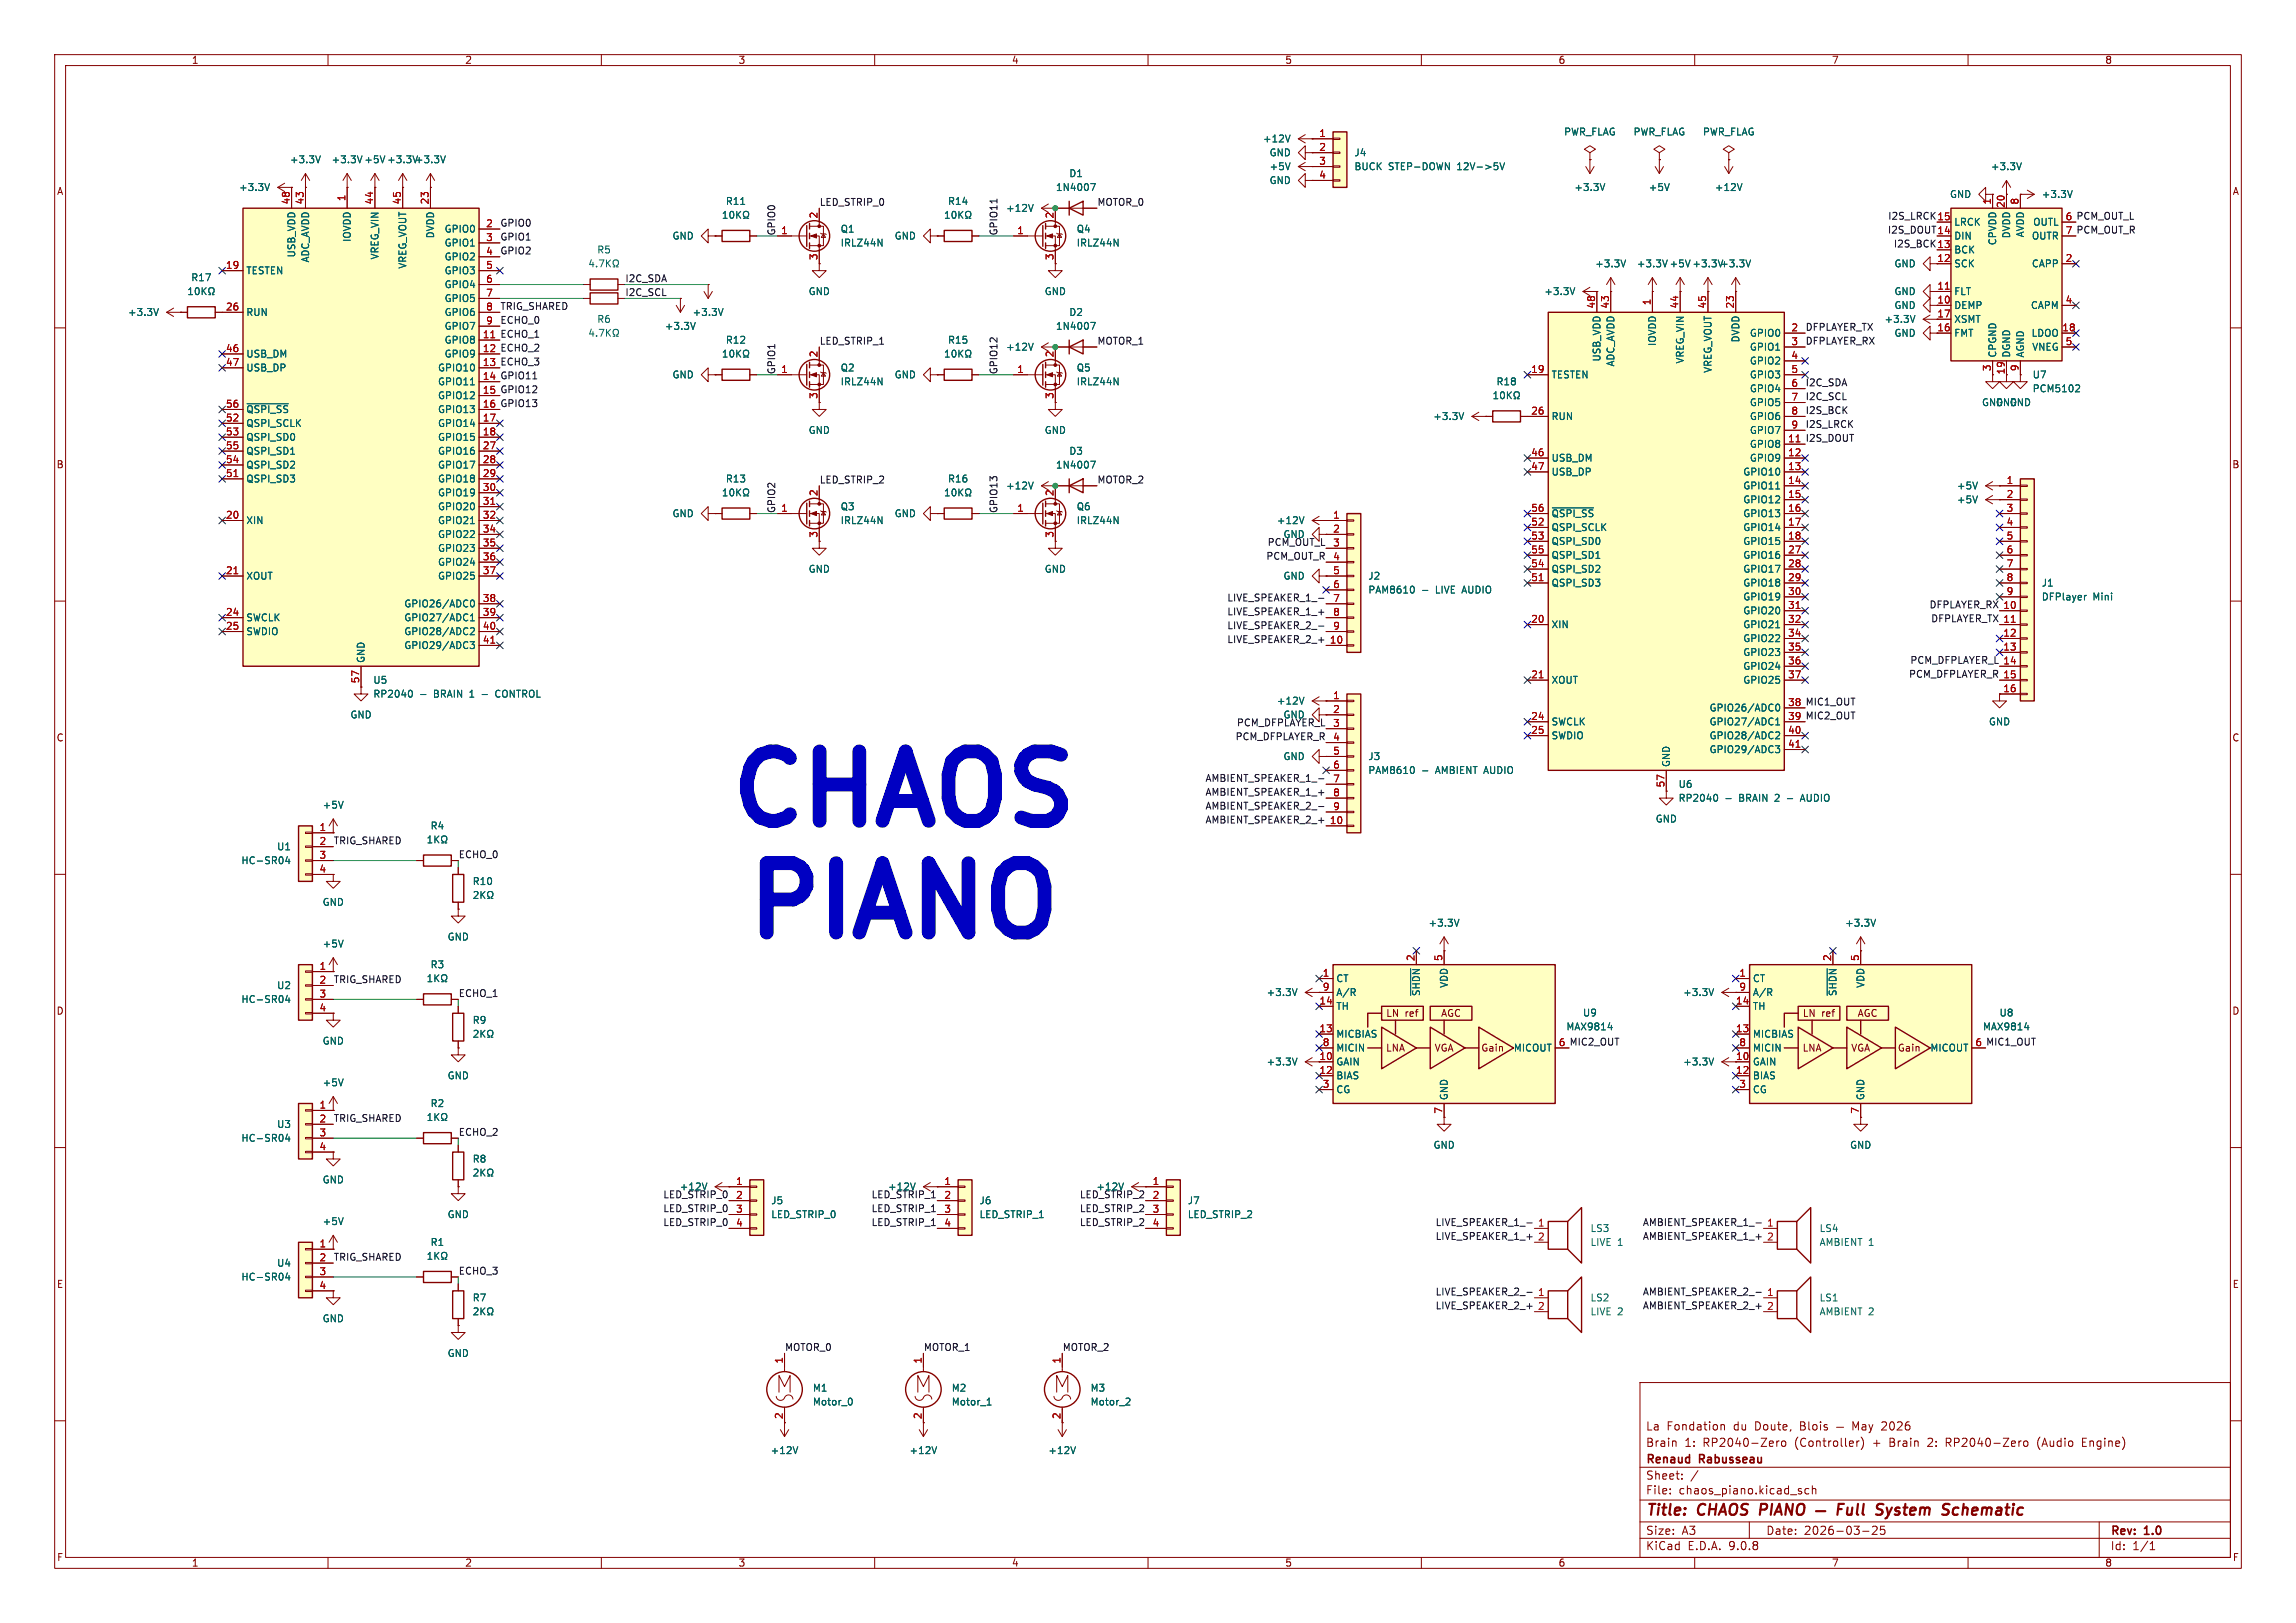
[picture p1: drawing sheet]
<svg xmlns="http://www.w3.org/2000/svg" width="420mm" height="297mm" viewBox="0 0 420 297" stroke-linecap="round" stroke-linejoin="round" font-family="sans-serif">
<defs><g id="words">
<g font-size="17.7" fill="#0000c2">
<text x="131.7" y="154.6">CHAOS</text>
<text x="134.7" y="175.1">PIANO</text>
</g>
<g font-size="2.8" fill="#840000">
<text x="301" y="277.9">Title:</text>
<text x="310.6" y="277.9">CHAOS PIANO</text>
<text x="346.5" y="277.9">System</text>
<text x="359.4" y="277.9">Schematic</text>
</g>
<g font-size="2.1" fill="#840000">
<text x="301" y="262">La</text>
<text x="304.9" y="262">Fondation</text>
<text x="317.2" y="262">du</text>
<text x="321.2" y="262">Doute,</text>
<text x="329.5" y="262">Blois</text>
<text x="344.9" y="262">2026</text>
<text x="301" y="268.2">Renaud</text>
<text x="301" y="265">Brain</text>
<text x="308.1" y="265">1:</text>
<text x="310.9" y="268.2">Rabusseau</text>
<text x="311.6" y="265">RP2040-Zero</text>
<text x="328.5" y="265">(Controller)</text>
<text x="342.9" y="265">+</text>
<text x="346.1" y="265">Brain</text>
<text x="353.2" y="265">2:</text>
<text x="356.7" y="265">RP2040-Zero</text>
<text x="373.5" y="265">(Audio</text>
<text x="381.9" y="265">Engine)</text>
<text x="301" y="273.7">File:</text>
<text x="301" y="271">Sheet:</text>
<text x="307.1" y="273.7">chaos_piano.kicad_sch</text>
<text x="301" y="281.1">Size:</text>
<text x="307.6" y="281.1">A3</text>
<text x="323" y="281.1">Date:</text>
<text x="330" y="281.1">2026-03-25</text>
<text x="386" y="281.3">Rev:</text>
<text x="392.4" y="281.3">1.0</text>
<text x="301" y="283.9">KiCad</text>
<text x="308.7" y="283.9">E.D.A.</text>
<text x="316.3" y="283.9">9.0.8</text>
<text x="386" y="283.9">Id:</text>
<text x="390.1" y="283.9">1/1</text>
</g>
<g font-size="1.8" fill="#840000">
<text x="35" y="11.9">1</text>
<text x="85" y="11.9">2</text>
<text x="135" y="11.9">3</text>
<text x="185" y="11.9">4</text>
<text x="235" y="11.9">5</text>
<text x="285" y="11.9">6</text>
<text x="335" y="11.9">7</text>
<text x="385" y="11.9">8</text>
<text x="10.3" y="35.9">A</text>
<text x="408.3" y="35.9">A</text>
<text x="354.3" y="48">12</text>
<text x="354.3" y="53.1">11</text>
<text x="354.3" y="55.6">10</text>
<text x="354.3" y="58.2">17</text>
<text x="354.3" y="60.7">16</text>
<text x="10.3" y="85.9">B</text>
<text x="408.2" y="85.9">B</text>
<text x="10.3" y="135.9">C</text>
<text x="408.2" y="135.9">C</text>
<text x="10.3" y="185.9">D</text>
<text x="408.2" y="185.9">D</text>
<text x="253.5" y="186.3">LN</text>
<text x="257" y="186.3">ref</text>
<text x="263.5" y="186.3">AGC</text>
<text x="329.7" y="186.3">LN</text>
<text x="333.2" y="186.3">ref</text>
<text x="339.7" y="186.3">AGC</text>
<text x="241.3" y="194.1">10</text>
<text x="253.4" y="192.6">LNA</text>
<text x="262.3" y="192.6">VGA</text>
<text x="270.9" y="192.6">Gain</text>
<text x="329.6" y="192.6">LNA</text>
<text x="338.5" y="192.6">VGA</text>
<text x="347.1" y="192.6">Gain</text>
<text x="10.3" y="235.9">E</text>
<text x="408.3" y="235.9">E</text>
<text x="143.3" y="259.8" transform="rotate(-90 143.3 259.8)">2</text>
<text x="194.1" y="259.8" transform="rotate(-90 194.1 259.8)">2</text>
<text x="10.3" y="285.9">F</text>
<text x="35" y="286.9">1</text>
<text x="85" y="286.9">2</text>
<text x="135" y="286.9">3</text>
<text x="185" y="286.9">4</text>
<text x="235" y="286.9">5</text>
<text x="285" y="286.9">6</text>
<text x="335" y="286.9">7</text>
<text x="385" y="286.9">8</text>
<text x="408.3" y="285.9">F</text>
</g>
<g font-size="1.8" fill="#006464">
<text x="230.9" y="26.3">+12V</text>
<text x="232.1" y="28.8">GND</text>
<text x="247.7" y="28.8">J4</text>
<text x="286" y="25">PWR_FLAG</text>
<text x="298.7" y="25">PWR_FLAG</text>
<text x="311.4" y="25">PWR_FLAG</text>
<text x="43.6" y="35.2">+3.3V</text>
<text x="52.9" y="30.1">+3.3V</text>
<text x="60.6" y="30.1">+3.3V</text>
<text x="66.5" y="30.1">+5V +3.3V +3.3V</text>
<text x="193.1" y="35.2">1N4007</text>
<text x="195.5" y="32.6">D1</text>
<text x="232.1" y="31.3">+5V</text>
<text x="232.1" y="33.9">GND</text>
<text x="247.7" y="31.3">BUCK</text>
<text x="254" y="31.3">STEP-DOWN</text>
<text x="266.7" y="31.3">12V-&gt;5V</text>
<text x="287.9" y="35.2">+3.3V</text>
<text x="301.5" y="35.2">+5V</text>
<text x="313.6" y="35.2">+12V</text>
<text x="364.1" y="31.3">+3.3V</text>
<text x="132.7" y="37.7">R11</text>
<text x="173.3" y="37.7">R14</text>
<text x="183.9" y="39">+12V</text>
<text x="356.6" y="36.4">GND</text>
<text x="357.4" y="41.5">LRCK</text>
<text x="371.8" y="41.5">OUTL</text>
<text x="373.4" y="36.4">+3.3V</text>
<text x="54.2" y="47.2" transform="rotate(-90 54.2 47.2)">USB_VDD</text>
<text x="64.4" y="44.4" transform="rotate(-90 64.4 44.4)">IOVDD</text>
<text x="69.4" y="47.6" transform="rotate(-90 69.4 47.6)">VREG_VIN</text>
<text x="79.6" y="43.7" transform="rotate(-90 79.6 43.7)">DVDD</text>
<text x="81.2" y="42.8">GPIO0</text>
<text x="81.2" y="45.3">GPIO1</text>
<text x="81.2" y="47.9">GPIO2</text>
<text x="109.1" y="46.6">R5</text>
<text x="122.9" y="44">GND</text>
<text x="153.7" y="45.3">IRLZ44N</text>
<text x="153.7" y="42.8">Q1</text>
<text x="163.6" y="44">GND</text>
<text x="196.9" y="45.3">IRLZ44N</text>
<text x="196.9" y="42.8">Q4</text>
<text x="357.4" y="44">DIN</text>
<text x="357.4" y="46.6">BCK</text>
<text x="365.4" y="45" transform="rotate(-90 365.4 45)">CPVDD</text>
<text x="367.9" y="43.7" transform="rotate(-90 367.9 43.7)">DVDD</text>
<text x="370.4" y="43.5" transform="rotate(-90 370.4 43.5)">AVDD</text>
<text x="371.6" y="44">OUTR</text>
<text x="34.9" y="51.7">R17</text>
<text x="45" y="50.4">TESTEN</text>
<text x="56.7" y="48.1" transform="rotate(-90 56.7 48.1)">ADC_AVDD</text>
<text x="74.5" y="49.3" transform="rotate(-90 74.5 49.3)">VREG_VOUT</text>
<text x="81.2" y="50.4">GPIO3</text>
<text x="81.2" y="52.9">GPIO4</text>
<text x="291.7" y="49.1">+3.3V</text>
<text x="299.3" y="49.1">+3.3V</text>
<text x="305.3" y="49.1">+5V +3.3V +3.3V</text>
<text x="346.4" y="49.1">GND</text>
<text x="357.4" y="49.1">SCK</text>
<text x="371.6" y="49.1">CAPP</text>
<text x="23.3" y="58">+3.3V</text>
<text x="45" y="58">RUN</text>
<text x="81.2" y="55.5">GPIO5</text>
<text x="81.2" y="58">GPIO6</text>
<text x="109.1" y="59.3">R6</text>
<text x="126.6" y="58">+3.3V</text>
<text x="147.8" y="54.2">GND</text>
<text x="191" y="54.2">GND</text>
<text x="195.5" y="58">D2</text>
<text x="282.4" y="54.2">+3.3V</text>
<text x="344.6" y="59.3">+3.3V</text>
<text x="346.4" y="54.2">GND</text>
<text x="346.4" y="56.7">GND</text>
<text x="357.4" y="54.2">FLT</text>
<text x="357.4" y="56.7">DEMP</text>
<text x="357.4" y="59.3">XSMT</text>
<text x="371.4" y="56.7">CAPM</text>
<text x="45" y="65.6">USB_DM</text>
<text x="81.2" y="60.6">GPIO7</text>
<text x="81.2" y="63.1">GPIO8</text>
<text x="81.2" y="65.6">GPIO9</text>
<text x="121.5" y="60.6">+3.3V</text>
<text x="132.7" y="63.1">R12</text>
<text x="173.3" y="63.1">R15</text>
<text x="183.9" y="64.4">+12V</text>
<text x="193.1" y="60.6">1N4007</text>
<text x="303.1" y="63.4" transform="rotate(-90 303.1 63.4)">IOVDD</text>
<text x="318.4" y="62.8" transform="rotate(-90 318.4 62.8)">DVDD</text>
<text x="320" y="61.8">GPIO0</text>
<text x="320" y="64.4">GPIO1</text>
<text x="346.4" y="61.8">GND</text>
<text x="357.4" y="61.8">FMT</text>
<text x="365.4" y="65.5" transform="rotate(-90 365.4 65.5)">CPGND</text>
<text x="367.9" y="65.5" transform="rotate(-90 367.9 65.5)">DGND</text>
<text x="370.4" y="65.5" transform="rotate(-90 370.4 65.5)">AGND</text>
<text x="371.5" y="61.8">LDOO</text>
<text x="371.6" y="64.4">VNEG</text>
<text x="45" y="68.2">USB_DP</text>
<text x="80" y="68.2">GPIO10</text>
<text x="80" y="70.7">GPIO11</text>
<text x="122.9" y="69.4">GND</text>
<text x="153.7" y="70.7">IRLZ44N</text>
<text x="153.7" y="68.2">Q2</text>
<text x="163.6" y="69.4">GND</text>
<text x="196.9" y="70.7">IRLZ44N</text>
<text x="196.9" y="68.2">Q5</text>
<text x="273.6" y="70.7">R18</text>
<text x="283.7" y="69.4">TESTEN</text>
<text x="293" y="66.3" transform="rotate(-90 293 66.3)">USB_VDD</text>
<text x="295.5" y="67.2" transform="rotate(-90 295.5 67.2)">ADC_AVDD</text>
<text x="308.2" y="66.6" transform="rotate(-90 308.2 66.6)">VREG_VIN</text>
<text x="313.3" y="68.3" transform="rotate(-90 313.3 68.3)">VREG_VOUT</text>
<text x="320" y="66.9">GPIO2</text>
<text x="320" y="69.4">GPIO3</text>
<text x="320" y="72">GPIO4</text>
<text x="371.7" y="69.4">U7</text>
<text x="371.7" y="72">PCM5102</text>
<text x="45" y="75.8">~{QSPI_SS}</text>
<text x="80" y="73.3">GPIO12</text>
<text x="80" y="75.8">GPIO13</text>
<text x="262.1" y="77.1">+3.3V</text>
<text x="283.7" y="77.1">RUN</text>
<text x="320" y="74.5">GPIO5</text>
<text x="320" y="77.1">GPIO6</text>
<text x="362.5" y="74.5">GND GND</text>
<text x="365" y="74.5">GND</text>
<text x="45" y="78.3">QSPI_SCLK</text>
<text x="45" y="80.9">QSPI_SD0</text>
<text x="45" y="83.4">QSPI_SD1</text>
<text x="80" y="78.3">GPIO14</text>
<text x="80" y="80.9">GPIO15</text>
<text x="80" y="83.4">GPIO16</text>
<text x="147.8" y="79.6">GND</text>
<text x="191" y="79.6">GND</text>
<text x="195.5" y="83.4">D3</text>
<text x="320" y="79.6">GPIO7</text>
<text x="320" y="82.1">GPIO8</text>
<text x="45" y="86">QSPI_SD2</text>
<text x="45" y="88.5">QSPI_SD3</text>
<text x="80" y="86">GPIO17</text>
<text x="80" y="88.5">GPIO18</text>
<text x="132.7" y="88.5">R13</text>
<text x="173.3" y="88.5">R16</text>
<text x="183.9" y="89.8">+12V</text>
<text x="193.1" y="86">1N4007</text>
<text x="283.7" y="84.7">USB_DM</text>
<text x="283.7" y="87.2">USB_DP</text>
<text x="318.8" y="87.2">GPIO10</text>
<text x="318.8" y="89.8">GPIO11</text>
<text x="320" y="84.7">GPIO9</text>
<text x="357.9" y="89.8">+5V</text>
<text x="80" y="91">GPIO19</text>
<text x="80" y="93.6">GPIO20</text>
<text x="122.9" y="94.8">GND</text>
<text x="153.7" y="93.6">Q3</text>
<text x="163.6" y="94.8">GND</text>
<text x="196.9" y="93.6">Q6</text>
<text x="283.7" y="94.8">~{QSPI_SS}</text>
<text x="318.8" y="92.3">GPIO12</text>
<text x="318.8" y="94.8">GPIO13</text>
<text x="357.9" y="92.3">+5V</text>
<text x="45" y="96.1">XIN</text>
<text x="80" y="96.1">GPIO21</text>
<text x="80" y="98.7">GPIO22</text>
<text x="80" y="101.2">GPIO23</text>
<text x="153.7" y="96.1">IRLZ44N</text>
<text x="196.9" y="96.1">IRLZ44N</text>
<text x="233.5" y="96.1">+12V</text>
<text x="234.7" y="98.7">GND</text>
<text x="283.7" y="97.4">QSPI_SCLK</text>
<text x="283.7" y="99.9">QSPI_SD0</text>
<text x="318.8" y="97.4">GPIO14</text>
<text x="318.8" y="99.9">GPIO15</text>
<text x="45" y="106.3">XOUT</text>
<text x="80" y="103.7">GPIO24</text>
<text x="80" y="106.3">GPIO25</text>
<text x="147.8" y="105">GND</text>
<text x="191" y="105">GND</text>
<text x="234.7" y="106.3">GND</text>
<text x="250.2" y="106.3">J2</text>
<text x="283.7" y="102.5">QSPI_SD1</text>
<text x="283.7" y="105">QSPI_SD2</text>
<text x="283.7" y="107.5">QSPI_SD3</text>
<text x="318.8" y="102.5">GPIO16</text>
<text x="318.8" y="105">GPIO17</text>
<text x="318.8" y="107.5">GPIO18</text>
<text x="373.4" y="107.5">J1</text>
<text x="45" y="113.9">SWCLK</text>
<text x="73.9" y="111.4">GPIO26/ADC0</text>
<text x="73.9" y="113.9">GPIO27/ADC1</text>
<text x="250.2" y="108.8">PAM8610</text>
<text x="262.8" y="108.8">LIVE AUDIO</text>
<text x="318.8" y="110.1">GPIO19</text>
<text x="318.8" y="112.6">GPIO20</text>
<text x="373.4" y="110.1">DFPlayer</text>
<text x="382.8" y="110.1">Mini</text>
<text x="45" y="116.4">SWDIO</text>
<text x="73.9" y="116.4">GPIO28/ADC2</text>
<text x="73.9" y="119">GPIO29/ADC3</text>
<text x="283.7" y="115.2">XIN</text>
<text x="318.8" y="115.2">GPIO21</text>
<text x="318.8" y="117.7">GPIO22</text>
<text x="66.9" y="121.4" transform="rotate(-90 66.9 121.4)">GND</text>
<text x="68.2" y="125.3">U5</text>
<text x="283.7" y="125.3">XOUT</text>
<text x="318.8" y="120.2">GPIO23</text>
<text x="318.8" y="122.8">GPIO24</text>
<text x="318.8" y="125.3">GPIO25</text>
<text x="64" y="131.7">GND</text>
<text x="68.2" y="127.9">RP2040</text>
<text x="79.5" y="127.9">BRAIN</text>
<text x="86.2" y="127.9">1</text>
<text x="88.6" y="127.9">-</text>
<text x="91.3" y="127.9">CONTROL</text>
<text x="233.5" y="129.1">+12V</text>
<text x="234.7" y="131.7">GND</text>
<text x="312.6" y="130.4">GPIO26/ADC0</text>
<text x="283.7" y="132.9">SWCLK</text>
<text x="283.7" y="135.5">SWDIO</text>
<text x="312.6" y="132.9">GPIO27/ADC1</text>
<text x="312.6" y="135.5">GPIO28/ADC2</text>
<text x="363.7" y="132.9">GND</text>
<text x="234.7" y="139.3">GND</text>
<text x="250.2" y="139.3">J3</text>
<text x="250.2" y="141.8">PAM8610</text>
<text x="262.8" y="141.8">AMBIENT AUDIO</text>
<text x="305.7" y="140.5" transform="rotate(-90 305.7 140.5)">GND</text>
<text x="312.6" y="138">GPIO29/ADC3</text>
<text x="58.9" y="148.2">+5V</text>
<text x="307" y="144.4">U6</text>
<text x="307" y="146.9">RP2040</text>
<text x="318.2" y="146.9">BRAIN</text>
<text x="325" y="146.9">2</text>
<text x="327.4" y="146.9">-</text>
<text x="330.1" y="146.9">AUDIO</text>
<text x="50.6" y="155.8">U1</text>
<text x="78.7" y="152">R4</text>
<text x="302.8" y="150.7">GND</text>
<text x="44.1" y="158.3">HC-SR04</text>
<text x="58.9" y="166">GND</text>
<text x="86.4" y="162.2">R10</text>
<text x="58.9" y="173.6">+5V</text>
<text x="81.8" y="172.3">GND</text>
<text x="261.2" y="169.8">+3.3V</text>
<text x="337.4" y="169.8">+3.3V</text>
<text x="78.7" y="177.4">R3</text>
<text x="244.3" y="179.9">CT</text>
<text x="320.5" y="179.9">CT</text>
<text x="44.1" y="183.7">HC-SR04</text>
<text x="50.6" y="181.2">U2</text>
<text x="231.6" y="182.5">+3.3V</text>
<text x="244.3" y="182.5">A/R</text>
<text x="244.3" y="185">TH</text>
<text x="259.9" y="182.4" transform="rotate(-90 259.9 182.4)">~{SHDN}</text>
<text x="265" y="180.9" transform="rotate(-90 265 180.9)">VDD</text>
<text x="307.8" y="182.5">+3.3V</text>
<text x="320.5" y="182.5">A/R</text>
<text x="320.5" y="185">TH</text>
<text x="336.1" y="182.4" transform="rotate(-90 336.1 182.4)">~{SHDN}</text>
<text x="341.2" y="180.9" transform="rotate(-90 341.2 180.9)">VDD</text>
<text x="58.9" y="191.4">GND</text>
<text x="86.4" y="187.6">R9</text>
<text x="244.3" y="190.1">MICBIAS</text>
<text x="286.4" y="188.8">MAX9814</text>
<text x="289.5" y="186.2">U9</text>
<text x="320.5" y="190.1">MICBIAS</text>
<text x="362.6" y="188.8">MAX9814</text>
<text x="365.7" y="186.2">U8</text>
<text x="81.8" y="197.7">GND</text>
<text x="231.6" y="195.2">+3.3V</text>
<text x="244.3" y="192.6">MICIN</text>
<text x="244.3" y="195.2">GAIN</text>
<text x="244.3" y="197.7">BIAS</text>
<text x="276.8" y="192.6">MICOUT</text>
<text x="307.8" y="195.2">+3.3V</text>
<text x="320.5" y="192.6">MICIN</text>
<text x="320.5" y="195.2">GAIN</text>
<text x="320.5" y="197.7">BIAS</text>
<text x="353" y="192.6">MICOUT</text>
<text x="58.9" y="199">+5V</text>
<text x="78.7" y="202.8">R2</text>
<text x="244.3" y="200.3">CG</text>
<text x="265" y="201.4" transform="rotate(-90 265 201.4)">GND</text>
<text x="320.5" y="200.3">CG</text>
<text x="341.2" y="201.4" transform="rotate(-90 341.2 201.4)">GND</text>
<text x="44.1" y="209.1">HC-SR04</text>
<text x="50.6" y="206.6">U3</text>
<text x="86.4" y="213">R8</text>
<text x="262.1" y="210.4">GND</text>
<text x="338.3" y="210.4">GND</text>
<text x="58.9" y="216.8">GND</text>
<text x="124.2" y="218">+12V</text>
<text x="141" y="220.6">J5</text>
<text x="162.3" y="218">+12V</text>
<text x="179.1" y="220.6">J6</text>
<text x="200.4" y="218">+12V</text>
<text x="217.2" y="220.6">J7</text>
<text x="58.9" y="224.4">+5V</text>
<text x="81.8" y="223.1">GND</text>
<text x="141" y="223.1">LED_STRIP_0</text>
<text x="179.1" y="223.1">LED_STRIP_1</text>
<text x="217.2" y="223.1">LED_STRIP_2</text>
<text x="290.8" y="225.7">LS3</text>
<text x="332.7" y="225.7">LS4</text>
<text x="50.6" y="232">U4</text>
<text x="78.7" y="228.2">R1</text>
<text x="290.8" y="228.2">LIVE 1</text>
<text x="332.7" y="228.2">AMBIENT 1</text>
<text x="44.1" y="234.5">HC-SR04</text>
<text x="86.4" y="238.4">R7</text>
<text x="290.8" y="238.4">LS2</text>
<text x="332.7" y="238.4">LS1</text>
<text x="58.9" y="242.2">GND</text>
<text x="290.8" y="240.9">LIVE 2</text>
<text x="332.7" y="240.9">AMBIENT 2</text>
<text x="81.8" y="248.5">GND</text>
<text x="148.6" y="254.9">M1</text>
<text x="148.6" y="257.4">Motor_0</text>
<text x="174" y="254.9">M2</text>
<text x="174" y="257.4">Motor_1</text>
<text x="199.4" y="254.9">M3</text>
<text x="199.4" y="257.4">Motor_2</text>
<text x="140.9" y="266.3">+12V</text>
<text x="166.3" y="266.3">+12V</text>
<text x="191.7" y="266.3">+12V</text>
</g>
<g font-size="1.8" fill="#a90000">
<text x="241.2" y="25.1">1</text>
<text x="241.2" y="27.7">2</text>
<text x="241.2" y="30.2">3</text>
<text x="241.2" y="32.8">4</text>
<text x="53.1" y="37.5" transform="rotate(-90 53.1 37.5)">48</text>
<text x="55.6" y="37.5" transform="rotate(-90 55.6 37.5)">43</text>
<text x="63.2" y="36.9" transform="rotate(-90 63.2 36.9)">1</text>
<text x="68.3" y="37.5" transform="rotate(-90 68.3 37.5)">44</text>
<text x="73.4" y="37.5" transform="rotate(-90 73.4 37.5)">45</text>
<text x="78.5" y="37.5" transform="rotate(-90 78.5 37.5)">23</text>
<text x="88.8" y="41.7">2</text>
<text x="149.6" y="40.1" transform="rotate(-90 149.6 40.1)">2</text>
<text x="192.8" y="40.1" transform="rotate(-90 192.8 40.1)">2</text>
<text x="354.3" y="40.4">15</text>
<text x="364.2" y="37.5" transform="rotate(-90 364.2 37.5)">1</text>
<text x="366.8" y="38.1" transform="rotate(-90 366.8 38.1)">20</text>
<text x="369.3" y="37.5" transform="rotate(-90 369.3 37.5)">8</text>
<text x="377.8" y="40.4">6</text>
<text x="88.8" y="44.2">3</text>
<text x="88.8" y="46.7">4</text>
<text x="142.8" y="42.9">1</text>
<text x="149.6" y="47.7" transform="rotate(-90 149.6 47.7)">3</text>
<text x="186" y="42.9">1</text>
<text x="192.8" y="47.7" transform="rotate(-90 192.8 47.7)">3</text>
<text x="354.3" y="42.9">14</text>
<text x="354.3" y="45.5">13</text>
<text x="377.8" y="42.9">7</text>
<text x="41.2" y="49.3">19</text>
<text x="88.8" y="49.3">5</text>
<text x="88.8" y="51.8">6</text>
<text x="377.8" y="48">2</text>
<text x="41.2" y="56.9">26</text>
<text x="88.8" y="54.4">7</text>
<text x="88.8" y="56.9">8</text>
<text x="88.8" y="59.4">9</text>
<text x="291.8" y="56.6" transform="rotate(-90 291.8 56.6)">48</text>
<text x="294.4" y="56.6" transform="rotate(-90 294.4 56.6)">43</text>
<text x="302" y="56" transform="rotate(-90 302 56)">1</text>
<text x="307.1" y="56.6" transform="rotate(-90 307.1 56.6)">44</text>
<text x="312.2" y="56.6" transform="rotate(-90 312.2 56.6)">45</text>
<text x="317.2" y="56.6" transform="rotate(-90 317.2 56.6)">23</text>
<text x="377.8" y="55.6">4</text>
<text x="41.2" y="64.5">46</text>
<text x="88.2" y="62">11</text>
<text x="88.2" y="64.5">12</text>
<text x="149.6" y="65.5" transform="rotate(-90 149.6 65.5)">2</text>
<text x="192.8" y="65.5" transform="rotate(-90 192.8 65.5)">2</text>
<text x="327.6" y="60.7">2</text>
<text x="327.6" y="63.2">3</text>
<text x="327.6" y="65.8">4</text>
<text x="377.1" y="60.7">18</text>
<text x="377.8" y="63.2">5</text>
<text x="41.2" y="67.1">47</text>
<text x="88.2" y="67.1">13</text>
<text x="88.2" y="69.6">14</text>
<text x="142.8" y="68.3">1</text>
<text x="186" y="68.3">1</text>
<text x="280" y="68.3">19</text>
<text x="327.6" y="68.3">5</text>
<text x="327.6" y="70.9">6</text>
<text x="364.2" y="68" transform="rotate(-90 364.2 68)">3</text>
<text x="366.8" y="68.6" transform="rotate(-90 366.8 68.6)">19</text>
<text x="369.3" y="68" transform="rotate(-90 369.3 68)">9</text>
<text x="41.2" y="74.7">56</text>
<text x="41.2" y="77.2">52</text>
<text x="88.2" y="72.1">15</text>
<text x="88.2" y="74.7">16</text>
<text x="88.2" y="77.2">17</text>
<text x="149.6" y="73.1" transform="rotate(-90 149.6 73.1)">3</text>
<text x="192.8" y="73.1" transform="rotate(-90 192.8 73.1)">3</text>
<text x="280" y="75.9">26</text>
<text x="327.6" y="73.4">7</text>
<text x="327.6" y="75.9">8</text>
<text x="41.2" y="79.8">53</text>
<text x="41.2" y="82.3">55</text>
<text x="88.2" y="79.8">18</text>
<text x="88.2" y="82.3">27</text>
<text x="280" y="83.6">46</text>
<text x="327" y="81">11</text>
<text x="327" y="83.6">12</text>
<text x="327.6" y="78.5">9</text>
<text x="41.2" y="84.8">54</text>
<text x="41.2" y="87.4">51</text>
<text x="88.2" y="84.8">28</text>
<text x="88.2" y="87.4">29</text>
<text x="88.2" y="89.9">30</text>
<text x="280" y="86.1">47</text>
<text x="327" y="86.1">13</text>
<text x="327" y="88.6">14</text>
<text x="367" y="88.6">1</text>
<text x="41.2" y="95">20</text>
<text x="88.2" y="92.5">31</text>
<text x="88.2" y="95">32</text>
<text x="142.8" y="93.7">1</text>
<text x="149.6" y="90.9" transform="rotate(-90 149.6 90.9)">2</text>
<text x="186" y="93.7">1</text>
<text x="192.8" y="90.9" transform="rotate(-90 192.8 90.9)">2</text>
<text x="243.8" y="95">1</text>
<text x="280" y="93.7">56</text>
<text x="327" y="91.2">15</text>
<text x="327" y="93.7">16</text>
<text x="367" y="91.2">2</text>
<text x="367" y="93.7">3</text>
<text x="88.2" y="97.5">34</text>
<text x="88.2" y="100.1">35</text>
<text x="149.6" y="98.5" transform="rotate(-90 149.6 98.5)">3</text>
<text x="192.8" y="98.5" transform="rotate(-90 192.8 98.5)">3</text>
<text x="243.8" y="97.5">2</text>
<text x="243.8" y="100.1">3</text>
<text x="280" y="96.3">52</text>
<text x="280" y="98.8">53</text>
<text x="280" y="101.3">55</text>
<text x="327" y="96.3">17</text>
<text x="327" y="98.8">18</text>
<text x="327" y="101.3">27</text>
<text x="367" y="96.3">4</text>
<text x="367" y="98.8">5</text>
<text x="367" y="101.3">6</text>
<text x="41.2" y="105.2">21</text>
<text x="88.2" y="102.6">36</text>
<text x="88.2" y="105.2">37</text>
<text x="243.8" y="102.6">4</text>
<text x="243.8" y="105.2">5</text>
<text x="243.8" y="107.7">6</text>
<text x="280" y="103.9">54</text>
<text x="280" y="106.4">51</text>
<text x="327" y="103.9">28</text>
<text x="327" y="106.4">29</text>
<text x="367" y="103.9">7</text>
<text x="367" y="106.4">8</text>
<text x="41.2" y="112.8">24</text>
<text x="88.2" y="110.2">38</text>
<text x="88.2" y="112.8">39</text>
<text x="243.8" y="110.2">7</text>
<text x="243.8" y="112.8">8</text>
<text x="327" y="109">30</text>
<text x="327" y="111.5">31</text>
<text x="366.4" y="111.5">10</text>
<text x="367" y="109">9</text>
<text x="41.2" y="115.3">25</text>
<text x="88.2" y="115.3">40</text>
<text x="88.2" y="117.9">41</text>
<text x="243.2" y="117.9">10</text>
<text x="243.8" y="115.3">9</text>
<text x="280" y="114">20</text>
<text x="327" y="114">32</text>
<text x="327" y="116.6">34</text>
<text x="327" y="119.1">35</text>
<text x="366.4" y="116.6">12</text>
<text x="366.4" y="119.1">13</text>
<text x="366.4" y="114">11</text>
<text x="65.8" y="125.1" transform="rotate(-90 65.8 125.1)">57</text>
<text x="280" y="124.2">21</text>
<text x="327" y="121.7">36</text>
<text x="327" y="124.2">37</text>
<text x="366.4" y="121.7">14</text>
<text x="366.4" y="124.2">15</text>
<text x="243.8" y="128">1</text>
<text x="243.8" y="130.6">2</text>
<text x="280" y="131.8">24</text>
<text x="327" y="129.3">38</text>
<text x="327" y="131.8">39</text>
<text x="366.4" y="126.7">16</text>
<text x="243.8" y="133.1">3</text>
<text x="243.8" y="135.6">4</text>
<text x="280" y="134.4">25</text>
<text x="327" y="134.4">40</text>
<text x="327" y="136.9">41</text>
<text x="243.8" y="138.2">5</text>
<text x="243.8" y="140.7">6</text>
<text x="243.8" y="143.3">7</text>
<text x="243.8" y="145.8">8</text>
<text x="243.8" y="148.3">9</text>
<text x="304.5" y="144.2" transform="rotate(-90 304.5 144.2)">57</text>
<text x="58.3" y="152.1">1</text>
<text x="58.3" y="154.7">2</text>
<text x="243.2" y="150.9">10</text>
<text x="58.3" y="157.2">3</text>
<text x="58.3" y="159.8">4</text>
<text x="58.3" y="177.5">1</text>
<text x="241.9" y="178.8">1</text>
<text x="258.8" y="176" transform="rotate(-90 258.8 176)">2</text>
<text x="263.9" y="176" transform="rotate(-90 263.9 176)">5</text>
<text x="318.1" y="178.8">1</text>
<text x="335" y="176" transform="rotate(-90 335 176)">2</text>
<text x="340.1" y="176" transform="rotate(-90 340.1 176)">5</text>
<text x="58.3" y="180.1">2</text>
<text x="58.3" y="182.6">3</text>
<text x="58.3" y="185.2">4</text>
<text x="241.3" y="183.9">14</text>
<text x="241.9" y="181.4">9</text>
<text x="317.5" y="183.9">14</text>
<text x="318.1" y="181.4">9</text>
<text x="241.3" y="189">13</text>
<text x="241.9" y="191.5">8</text>
<text x="285" y="191.5">6</text>
<text x="317.5" y="189">13</text>
<text x="318.1" y="191.5">8</text>
<text x="361.2" y="191.5">6</text>
<text x="241.3" y="196.6">12</text>
<text x="317.5" y="194.1">10</text>
<text x="317.5" y="196.6">12</text>
<text x="58.3" y="202.9">1</text>
<text x="241.9" y="199.1">3</text>
<text x="263.9" y="203.9" transform="rotate(-90 263.9 203.9)">7</text>
<text x="318.1" y="199.1">3</text>
<text x="340.1" y="203.9" transform="rotate(-90 340.1 203.9)">7</text>
<text x="58.3" y="205.5">2</text>
<text x="58.3" y="208">3</text>
<text x="58.3" y="210.6">4</text>
<text x="134.5" y="216.9">1</text>
<text x="134.5" y="219.5">2</text>
<text x="134.5" y="222">3</text>
<text x="172.6" y="216.9">1</text>
<text x="172.6" y="219.5">2</text>
<text x="172.6" y="222">3</text>
<text x="210.7" y="216.9">1</text>
<text x="210.7" y="219.5">2</text>
<text x="210.7" y="222">3</text>
<text x="134.5" y="224.5">4</text>
<text x="172.6" y="224.5">4</text>
<text x="210.7" y="224.5">4</text>
<text x="281.2" y="224.5">1</text>
<text x="281.2" y="227.1">2</text>
<text x="323.1" y="224.5">1</text>
<text x="323.1" y="227.1">2</text>
<text x="58.3" y="228.3">1</text>
<text x="58.3" y="230.9">2</text>
<text x="58.3" y="233.4">3</text>
<text x="58.3" y="236">4</text>
<text x="281.2" y="237.2">1</text>
<text x="281.2" y="239.8">2</text>
<text x="323.1" y="237.2">1</text>
<text x="323.1" y="239.8">2</text>
<text x="143.3" y="249.6" transform="rotate(-90 143.3 249.6)">1</text>
<text x="168.7" y="249.6" transform="rotate(-90 168.7 249.6)">1</text>
<text x="194.1" y="249.6" transform="rotate(-90 194.1 249.6)">1</text>
<text x="168.7" y="259.8" transform="rotate(-90 168.7 259.8)">2</text>
</g>
<g font-size="1.8" fill="#0f0f0f">
<text x="91.4" y="41.6">GPIO0</text>
<text x="149.9" y="37.8">LED_STRIP_0</text>
<text x="200.7" y="37.8">MOTOR_0</text>
<text x="345.3" y="40.3">I2S_LRCK 15</text>
<text x="377.8" y="40.4">6 PCM_OUT_L</text>
<text x="91.4" y="44.1">GPIO1</text>
<text x="91.4" y="46.6">GPIO2</text>
<text x="141.9" y="43.2" transform="rotate(-90 141.9 43.2)">GPIO0</text>
<text x="182.5" y="43.2" transform="rotate(-90 182.5 43.2)">GPIO11</text>
<text x="345.2" y="42.8">I2S_DOUT 14</text>
<text x="346.3" y="45.4">I2S_BCK 13</text>
<text x="377.8" y="42.9">7 PCM_OUT_R</text>
<text x="114.3" y="51.7">I2C_SDA</text>
<text x="91.4" y="56.8">TRIG_SHARED</text>
<text x="91.4" y="59.3">ECHO_0</text>
<text x="114.3" y="54.3">I2C_SCL</text>
<text x="91.4" y="61.9">ECHO_1</text>
<text x="91.4" y="64.4">ECHO_2</text>
<text x="149.9" y="63.2">LED_STRIP_1</text>
<text x="200.7" y="63.2">MOTOR_1</text>
<text x="330.2" y="60.6">DFPLAYER_TX</text>
<text x="330.2" y="63.2">DFPLAYER_RX</text>
<text x="91.4" y="67">ECHO_3</text>
<text x="91.4" y="69.5">GPIO11</text>
<text x="141.9" y="68.6" transform="rotate(-90 141.9 68.6)">GPIO1</text>
<text x="182.5" y="68.6" transform="rotate(-90 182.5 68.6)">GPIO12</text>
<text x="330.2" y="70.8">I2C_SDA</text>
<text x="91.4" y="74.6">GPIO13</text>
<text x="91.4" y="72">GPIO12</text>
<text x="330.2" y="73.3">I2C_SCL</text>
<text x="330.2" y="75.9">I2S_BCK</text>
<text x="330.2" y="78.4">I2S_LRCK</text>
<text x="330.2" y="80.9">I2S_DOUT</text>
<text x="149.9" y="88.6">LED_STRIP_2</text>
<text x="200.7" y="88.6">MOTOR_2</text>
<text x="141.9" y="94" transform="rotate(-90 141.9 94)">GPIO2</text>
<text x="182.5" y="94" transform="rotate(-90 182.5 94)">GPIO13</text>
<text x="231.8" y="100">PCM_OUT_L</text>
<text x="231.5" y="102.5">PCM_OUT_R</text>
<text x="224.4" y="112.7">LIVE_SPEAKER_1_+</text>
<text x="224.4" y="110.1">LIVE_SPEAKER_1_-</text>
<text x="352.9" y="111.4">DFPLAYER_RX 10</text>
<text x="353.2" y="114">DFPLAYER_TX 11</text>
<text x="224.4" y="115.2">LIVE_SPEAKER_2_-</text>
<text x="224.4" y="117.8">LIVE_SPEAKER_2_+</text>
<text x="349.1" y="124.1">PCM_DFPLAYER_R 15</text>
<text x="349.3" y="121.6">PCM_DFPLAYER_L 14</text>
<text x="330.2" y="129.2">MIC1_OUT</text>
<text x="330.2" y="131.7">MIC2_OUT</text>
<text x="225.9" y="135.5">PCM_DFPLAYER_R</text>
<text x="226.2" y="133">PCM_DFPLAYER_L</text>
<text x="220.4" y="143.2">AMBIENT_SPEAKER_1_-</text>
<text x="220.4" y="145.7">AMBIENT_SPEAKER_1_+</text>
<text x="220.4" y="148.2">AMBIENT_SPEAKER_2_-</text>
<text x="61" y="154.6">TRIG_SHARED</text>
<text x="220.4" y="150.8">AMBIENT_SPEAKER_2_+</text>
<text x="83.8" y="157.1">ECHO_0</text>
<text x="61" y="180">TRIG_SHARED</text>
<text x="83.8" y="182.5">ECHO_1</text>
<text x="285" y="191.5">6 MIC2_OUT</text>
<text x="361.2" y="191.5">6 MIC1_OUT</text>
<text x="61" y="205.4">TRIG_SHARED</text>
<text x="83.8" y="207.9">ECHO_2</text>
<text x="121.2" y="219.4">LED_STRIP_0</text>
<text x="121.2" y="221.9">LED_STRIP_0</text>
<text x="159.3" y="219.4">LED_STRIP_1</text>
<text x="159.3" y="221.9">LED_STRIP_1</text>
<text x="197.4" y="221.9">LED_STRIP_2</text>
<text x="197.4" y="219.4">LED_STRIP_2</text>
<text x="121.2" y="224.4">LED_STRIP_0</text>
<text x="159.3" y="224.4">LED_STRIP_1</text>
<text x="197.4" y="224.4">LED_STRIP_2</text>
<text x="262.5" y="227">LIVE_SPEAKER_1_+</text>
<text x="262.5" y="224.4">LIVE_SPEAKER_1_-</text>
<text x="300.4" y="227">AMBIENT_SPEAKER_1_+</text>
<text x="300.4" y="224.4">AMBIENT_SPEAKER_1_-</text>
<text x="61" y="230.8">TRIG_SHARED</text>
<text x="83.8" y="233.3">ECHO_3</text>
<text x="262.5" y="237.1">LIVE_SPEAKER_2_-</text>
<text x="262.5" y="239.7">LIVE_SPEAKER_2_+</text>
<text x="300.4" y="239.7">AMBIENT_SPEAKER_2_+</text>
<text x="300.4" y="237.1">AMBIENT_SPEAKER_2_-</text>
<text x="143.5" y="247.3">MOTOR_0</text>
<text x="168.9" y="247.3">MOTOR_1</text>
<text x="194.3" y="247.3">MOTOR_2</text>
</g>
</g></defs>
<g fill="none" stroke="#840000" stroke-width=".18">
<path d="M10 10h400v277h-400zM12 12h396v273h-396zM60 10v2M110 10v2M160 10v2M210 10v2M260 10v2M310 10v2M360 10v2M316.2 27.9l1-.6-1-.6-1 .6 1 .6v1.3M316.2 29.2h.1M106.7 52.1h1.2"/>
<path d="M106.7 54.6h1.2M113 52.1h1.3M113 54.6h1.3M123.7 55.9l.8 1.3M124.5 54.6h.1M124.5 54.6v2.6M125.2 55.9l-.7 1.3M128.8 53.3l.7 1.3M129.5 52.1h.1M129.5 43.2v-1.3l-1.2 1.3 1.2 1.3v-1.3h1.3M129.5 52.1v2.5M130.3 53.3l-.8 1.3"/>
<path d="M130.8 43.2h.1M130.8 43.2h1.3M137.2 43.2h1.2M294.6 53.3h.1M294.6 50.8l-.7 1.3M294.6 50.8l.8 1.3M294.6 50.8v2.5M302.3 53.3h.1M302.3 50.8l-.8 1.3M302.3 50.8l.7 1.3M302.3 50.8v2.5M307.3 53.3h.1"/>
<path d="M307.3 50.8l-.7 1.3M307.3 50.8l.8 1.3M307.3 50.8v2.5M312.4 53.3h.1M312.4 50.8l-.7 1.3M312.4 50.8l.8 1.3M312.4 50.8v2.5M317.5 53.3h.1M317.5 50.8l-.8 1.3M317.5 50.8l.8 1.3M317.5 50.8v2.5M10 60h2"/>
<path d="M129.5 68.6v-1.3l-1.2 1.3 1.2 1.3v-1.3h1.3M130.8 68.6h.1M130.8 68.6h1.3M137.2 68.6h1.2M408 60h2M142.2 94h5.4M148.1 92.2h2.5v3.6h-2.5M148.1 94h1.8v5.1M149.9 99.1v1.2h1.2l-1.2 1.3-1.3-1.3h1.3M149.9 99.1h.1M149.9 88.9v3.3M150.1 93.5l.1 .1h.8l.1 .1"/>
<path d="M150.6 93.6l.4 .6h-.8zM10 110h2M408 110h2M10 160h2M408 160h2M10 210h2M408 210h2M300 253h108v32h-108zM10 260h2M300 278.5h108M300 274.5h108M300 268.5h108"/>
<path d="M305.5 273.2v.2M305.5 272.5v.1M306.4 263.7l.2 .2v.8M307.7 270.5v.2M307.7 269.8v.1M310.6 269.1l-1.3 1.9M314.8 260.7v1M314.8 260.8l.2-.1 .4 .1v.9M320 278.5v3M325 263.7v1M325.4 263.7l-.2 .1-.2 .2M325.9 263.8l.3-.1 .4 .1 .1 .6-.2 .2-.3 .1-.3-.2z"/>
<path d="M329.4 272.9l.2 .2-.2 .3M329.4 272.4l.1 .1M330.9 272.5l-.5-.1-.2 .3v.4l.1 .2h.6M331.5 272.5l.2-.1 .4 .1 .1 .9M331.5 271.9v1.5M335.9 261.2h1.3M338.9 261.7v-1.5l.5 1.1 .5-1.1v1.5M339.7 263.7v1M340.1 263.7l-.3 .1-.1 .2M340.4 263a1.72 1.72 0 0 1 0 2.3M340.7 260.8h.5l.1 .9M341.3 261l-.5 .1a.29 .29 0 0 0-.2 .3 .29 .29 0 0 0 .2 .3l.5-.1"/>
<path d="M341.9 260.7l.3 1M342.2 261.7l-.3 .5M342.5 279.4l.6-.1 .2 .1 .1 .3-1 1.1h1M342.6 260.7l-.4 1M344.3 260.3h-.1M344.7 279.3h-.7l-.1 .7 .3-.1h.5l.1 .2-.1 .5-.2 .2-.6-.2M345 260.8l-.8 .9h.9M356 264h.6M356.6 263.2h-.6v1.5M370.2 263.8l.2-.1 .5 .1v.6l-.1 .2-.4 .1-.2-.2zM372.9 263.3l-.2 .7 .2 1M380.9 263.9h.5"/>
<path d="M381.7 263.2h-.8v1.5h.8M384 278.5v6.5M408 260h2M60 285v2M110 285v2M160 285v2M210 285v2M260 285v2M300 281.5h108M310 285v2M340.7 280.2h1.2M360 285v2"/>
<path d="M393.3 283.6h.9M393.3 282.5l.4-.4v1.5"/>
</g>
<g fill="none" stroke="#840000" stroke-width=".4">
<path d="M332.2 276.5h1.7M336.2 276.2h.7M337.3 275.2h-1l-.2 2M338 275.9l-.1 1.2a.57 .57 0 0 0 .8-.1M338.8 275.9l-.1 1.3M339.9 275.2l-.2 1.7 .2 .3M340.9 275.2l-.2 1.7 .3 .3M344.5 275.3a.85 .85 0 0 0-1 .1 .45 .45 0 0 0 .2 .8l.3 .1a.49 .49 0 0 1 .4 .5 .49 .49 0 0 1-.5 .4l-.7-.1M345.1 275.9l.3 1.3M345.4 277.2l-.2 .5-.3 .2M346.1 275.9l-.7 1.3M357.3 277.1l.2 .1 .6-.1"/>
<path d="M358.3 276a.66 .66 0 0 0-.9 .1"/>
</g>
<g fill="none" stroke="#006464" stroke-width=".18">
<path d="M132.3 39.9h.7M132.3 39l.4-.3v1.2M133.6 38.8l.2-.1a.68 .68 0 0 1 .4 .6 .68 .68 0 0 1-.4 .6l-.3-.4zM134.8 38.7v1.2M135 39.2l.5 .7M135.5 38.7l-.7 .7M135.5 37.4h.7M136 39.9h.3v-.2a.54 .54 0 0 1-.3-.7 .54 .54 0 0 1 .8-.3 .58 .58 0 0 1-.2 1v.2h.3M108.2 47.5l-.3 .9h.7M108.5 48v.8M109.1 48.7v.1M109.6 47.6h.9l-.6 1.2"/>
<path d="M110.9 47.6v1.2M111.1 48.1l.6 .7M111.7 47.6l-.8 .7M112.2 48.8h.3v-.2a.54 .54 0 0 1-.3-.7 .54 .54 0 0 1 .7-.3 .58 .58 0 0 1-.1 1v.2h.3M127.2 59l-.4 1.3M132.3 56.5l-.5 1.2M297.4 47.6l-.5 1.2M305 47.6l-.4 1.2M320.2 47.6l-.4 1.2M108.2 60.2l-.3 .9h.7M108.5 60.7v.8M109.1 61.4v.1"/>
<path d="M109.6 60.3h.9l-.6 1.2M110.9 60.3v1.2M111.1 60.8l.6 .7M111.7 60.3l-.8 .7M112.2 61.5h.3v-.2a.54 .54 0 0 1-.3-.7 .54 .54 0 0 1 .7-.3 .58 .58 0 0 1-.1 1v.2h.3M132.3 64.4l.4-.3v1.2M132.3 65.3h.7M133.6 64.2l.2-.1a.68 .68 0 0 1 .4 .6 .68 .68 0 0 1-.4 .6l-.3-.4zM134.8 64.1v1.2M135 64.6l.5 .7M135.5 64.1l-.7 .7M136 65.3h.3v-.2a.54 .54 0 0 1-.3-.7 .54 .54 0 0 1 .8-.3 .58 .58 0 0 1-.2 1v.2h.3"/>
<path d="M160.6 94.6l.7 1.2v-1.2"/>
</g>
<g fill="none" stroke="#840000" stroke-width=".25">
<path d="M107.9 51.1h5.1v2h-5.1zM107.9 53.6h5.1v2h-5.1zM132.1 42.2h5.1v2h-5.1zM132.1 67.6h5.1v2h-5.1zM147.6 92.1v3.8M148.1 91.7v1M148.1 93.5v1M148.1 95.3v1"/>
<circle cx="149" cy="94" r="2.79"/>
</g>
<g fill="#840000" stroke="#840000" stroke-width=".18">
<path d="M148.3 94l1.1-.4v.8z"/>
<circle cx="149.9" cy="92.2" r=".25"/>
<circle cx="149.9" cy="95.8" r=".25"/>
</g>
<path d="M246.4 94h2.5v25.4h-2.5z" fill="#ffffc2"/>
<path d="M172.7 67.6h5.1v2h-5.1zM195.6 63.5l2.5-1.3v2.6zM195.6 62.2v2.6M246.4 94h2.5v25.4h-2.5z" fill="none" stroke="#840000" stroke-width=".25"/>
<g fill="none" stroke="#840000" stroke-width=".18">
<path d="M149.9 48.3v1.2h1.2l-1.2 1.3-1.3-1.3h1.3M149.9 48.3h.1M171.4 68.6h1.3M177.8 68.6h1.3M190.5 63.5h10.2M190.5 63.5l1.3 .8M191.8 62.7l-1.3 .8M193 73.7v1.2h1.3l-1.3 1.3-1.2-1.3h1.2M193 73.7h.1M193 63.5h.1M242.6 95.3h3.8M242.6 97.8h3.8"/>
<path d="M246.4 95.1h1.2v.3h-1.2zM246.4 97.7h1.2v.2h-1.2zM363.2 91.4l1.3 .8M363.2 91.4h2.6M364.5 90.7l-1.3 .7M365.8 91.4h.1M242.6 100.3h3.8M242.6 102.9h3.8M242.6 105.4h3.8M242.6 108h3.8M242.6 110.5h3.8M242.6 113h3.8"/>
<path d="M242.6 115.6h3.8M242.6 118.1h3.8M246.4 100.2h1.2v.3h-1.2zM246.4 102.7h1.2v.3h-1.2zM246.4 105.3h1.2v.2h-1.2zM246.4 107.8h1.2v.3h-1.2zM246.4 110.4h1.2v.2h-1.2zM246.4 112.9h1.2v.3h-1.2zM246.4 115.4h1.2v.3h-1.2zM246.4 118h1.2v.2h-1.2z"/>
</g>
<path d="M199.5 59h.9l-.6 1.3M172.9 65.3h.8M172.9 64.4l.4-.3v1.2M174.3 64.2l.1-.1a.68 .68 0 0 1 .5 .6 .68 .68 0 0 1-.5 .6l-.3-.4zM175.4 64.1v1.2M175.6 64.6l.5 .7M176.1 64.1l-.7 .7M176.6 65.3h.3v-.2a.54 .54 0 0 1-.2-.7 .54 .54 0 0 1 .7-.3 .58 .58 0 0 1-.1 1v.2h.3M189 62.8l-.4 1.3M361.7 90.7l-.4 1.3M258.4 107.3a.79 .79 0 0 1 0 1.2M260.2 108h1" fill="none" stroke="#006464" stroke-width=".18"/>
<path d="M369.6 87.6h2.5v40.7h-2.5z" fill="#ffffc2"/>
<g fill="none" stroke="#840000" stroke-width=".25">
<path d="M147.6 41.3v3.8M148.1 40.9v1M148.1 42.7v1M148.1 44.5v1M172.7 42.2h5.1v2h-5.1zM369.6 87.6h2.5v40.7h-2.5z"/>
<circle cx="149" cy="43.2" r="2.79"/>
</g>
<g fill="none" stroke="#840000" stroke-width=".18">
<path d="M149.9 38.1v3.3M142.2 43.2h5.4M148.1 41.4h2.5v3.6h-2.5M148.1 43.2h1.8v5.1M150.1 42.7l.1 .1h.8l.1 .1M150.6 42.8l.4 .6h-.8zM170.2 43.2v-1.3l-1.3 1.3 1.3 1.3v-1.3h1.2M171.4 43.2h.1M171.4 43.2h1.3M177.8 43.2h1.3M363.2 88.9h6.4M363.2 88.9l1.3 .8"/>
<path d="M364.5 88.1l-1.3 .8M365.8 88.9h.1M365.8 91.4h3.8M365.8 94h3.8M365.8 96.5h3.8M365.8 99.1h3.8M369.6 88.8h1.2v.2h-1.2zM369.6 91.3h1.2v.3h-1.2zM369.6 93.9h1.2v.2h-1.2zM369.6 96.4h1.2v.2h-1.2zM369.6 98.9h1.2v.3h-1.2zM365.8 101.6h3.8"/>
<path d="M365.8 104.1h3.8M365.8 106.7h3.8M365.8 109.2h3.8M365.8 111.8h3.8M365.8 114.3h3.8M365.8 116.8h3.8M365.8 119.4h3.8M369.6 101.5h1.2v.2h-1.2zM369.6 104h1.2v.3h-1.2zM369.6 106.6h1.2v.2h-1.2zM369.6 109.1h1.2v.2h-1.2zM369.6 111.6h1.2v.3h-1.2z"/>
<path d="M369.6 114.2h1.2v.2h-1.2zM369.6 116.7h1.2v.3h-1.2zM369.6 119.3h1.2v.2h-1.2zM365.8 121.9h3.8M365.8 124.5h3.8M365.8 127h3.8M369.6 121.8h1.2v.2h-1.2zM369.6 124.3h1.2v.3h-1.2zM369.6 126.9h1.2v.2h-1.2z"/>
</g>
<path d="M367.9 113.9h.7" fill="none" stroke="#a90000" stroke-width=".18"/>
<path d="M172.9 39.9h.8M172.9 39l.4-.3v1.2M174.3 38.8l.1-.1a.68 .68 0 0 1 .5 .6 .68 .68 0 0 1-.5 .6l-.3-.4zM175.4 38.7v1.2M175.6 39.2l.5 .7M176.1 38.7l-.7 .7M176.6 39.9h.3v-.2a.54 .54 0 0 1-.2-.7 .54 .54 0 0 1 .7-.3 .58 .58 0 0 1-.1 1v.2h.3M160.6 43.8l.7 1.2v-1.2M361.7 88.2l-.4 1.3M381.7 109l-.3 .1" fill="none" stroke="#006464" stroke-width=".18"/>
<g fill="#840000" stroke="#840000" stroke-width=".18">
<path d="M148.3 43.2l1.1-.4v.8z"/>
<circle cx="149.9" cy="41.4" r=".25"/>
<circle cx="149.9" cy="45" r=".25"/>
</g>
<path d="M283.2 57.2h43.2v83.8h-43.2z" fill="#ffffc2"/>
<g fill="none" stroke="#840000" stroke-width=".25">
<path d="M190.8 41.3v3.8M191.3 40.9v1M191.3 42.7v1M191.3 44.5v1M283.2 57.2h43.2v83.8h-43.2zM190.8 66.7v3.8M191.3 66.3v1M191.3 68.1v1M191.3 69.9v1M132.1 93h5.1v2h-5.1zM172.7 93h5.1v2h-5.1z"/>
<circle cx="192.2" cy="43.2" r="2.79"/>
<circle cx="192.2" cy="68.6" r="2.79"/>
</g>
<g fill="none" stroke="#840000" stroke-width=".18">
<path d="M190.5 38.1l1.3 .8M190.5 38.1h2.5M191.8 37.3l-1.3 .8M193 38.1h.1M193 38.1v3.3M290.1 30.5l.7 1.3M290.8 27.9l1-.6-1-.6-1 .6 1 .6v1.3M290.8 29.2h.1M290.8 29.2v2.6M291.6 30.5l-.8 1.3M302.8 30.5l.7 1.3M303.5 27.9l1-.6-1-.6-1 .6 1 .6v1.3"/>
<path d="M303.5 29.2h.1M303.5 29.2v2.6M304.3 30.5l-.8 1.3M315.5 30.5l.7 1.3M316.2 29.2h.1M316.2 29.2v2.6M317 30.5l-.8 1.3M185.4 43.2h5.4M191.3 41.4h2.5v3.6h-2.5M191.3 43.2h1.7v5.1M193 48.3v1.2h1.3l-1.3 1.3-1.2-1.3h1.2M193 48.3h.1"/>
<path d="M193.3 42.7l.1 .1h.8l.1 .1M193.8 42.8l.4 .6h-.8zM289.6 53.3l1.2 .8M289.6 53.3h2.5M290.8 52.6l-1.2 .7M292.1 53.3h.1M292.1 53.3v3.9M294.6 53.3v3.9M302.3 53.3v3.9M307.3 53.3v3.9M312.4 53.3v3.9M317.5 53.3v3.9"/>
<path d="M170.2 68.6v-1.3l-1.3 1.3 1.3 1.3v-1.3h1.2M171.4 68.6h.1M185.4 68.6h5.4M191.3 66.8h2.5v3.6h-2.5M191.3 68.6h1.7v5.1M193 63.5v3.3M193.3 68.1l.1 .1h.8l.1 .1M193.8 68.2l.4 .6h-.8zM279.4 68.6h3.8M279.4 76.2h3.8M326.4 68.6h3.8M326.4 76.2h3.8"/>
<path d="M326.4 61h3.8M326.4 63.5h3.8M326.4 66h3.8M326.4 71.1h3.8M326.4 73.7h3.8M326.4 78.7h3.8M129.5 94v-1.3l-1.2 1.3 1.2 1.3v-1.3h1.3M130.8 94h.1M130.8 94h1.3M137.2 94h1.2M170.2 94v-1.3l-1.3 1.3 1.3 1.3v-1.3h1.2M171.4 94h.1"/>
<path d="M171.4 94h1.3M177.8 94h1.3M279.4 83.8h3.8M279.4 86.4h3.8M279.4 94h3.8M279.4 96.5h3.8M279.4 99.1h3.8M326.4 83.8h3.8M326.4 86.4h3.8M326.4 94h3.8M326.4 96.5h3.8M326.4 99.1h3.8"/>
<path d="M326.4 81.3h3.8M326.4 88.9h3.8M326.4 91.4h3.8M279.4 101.6h3.8M279.4 104.1h3.8M279.4 106.7h3.8M279.4 114.3h3.8M326.4 101.6h3.8M326.4 104.1h3.8M326.4 106.7h3.8M326.4 114.3h3.8M326.4 109.2h3.8"/>
<path d="M326.4 111.8h3.8M326.4 116.8h3.8M326.4 119.4h3.8M279.4 124.5h3.8M279.4 132.1h3.8M279.4 134.6h3.8M326.4 124.5h3.8M326.4 132.1h3.8M326.4 134.6h3.8M326.4 121.9h3.8M326.4 129.5h3.8M326.4 137.2h3.8"/>
<path d="M61 152.4h.1M61 149.9l-.8 1.2M61 149.9l.7 1.2M61 149.9v2.5M304.8 141v3.8"/>
</g>
<g fill="none" stroke="#006464" stroke-width=".18">
<path d="M189 37.4l-.4 1.3M293.6 33.6l-.5 1.3M305.3 33.6l-.4 1.3M318.6 33.6l-.4 1.3M203.8 43.8l.7 1.2v-1.2M288.1 52.6l-.5 1.3M203.8 69.2l.7 1.2v-1.2M132.3 90.7h.7M132.3 89.8l.4-.3v1.2M133.6 89.6l.2-.1a.68 .68 0 0 1 .4 .6 .68 .68 0 0 1-.4 .6l-.3-.4zM134.8 89.5v1.2M135 90l.5 .7"/>
<path d="M135.5 89.5l-.7 .7M136 90.7h.3v-.2a.54 .54 0 0 1-.3-.7 .54 .54 0 0 1 .8-.3 .58 .58 0 0 1-.2 1v.2h.3M172.9 90.7h.8M172.9 89.8l.4-.3v1.2M174.3 89.6l.1-.1a.68 .68 0 0 1 .5 .6 .68 .68 0 0 1-.5 .6l-.3-.4zM175.4 89.5v1.2M175.6 90l.5 .7M176.1 89.5l-.7 .7M176.6 90.7h.3v-.2a.54 .54 0 0 1-.2-.7 .54 .54 0 0 1 .7-.3 .58 .58 0 0 1-.1 1v.2h.3M283.9 92.9h7.6M324.8 89.5h.7M291.9 102.2h.7"/>
<path d="M324.8 114.9h.7M324.8 136.5h.7l-.4 .5 .4 .1v.5l-.2 .1-.5-.1M324.8 134.1l.5-.2 .2 .4-.7 .9h.7M324.8 132.7h.7M324.8 131.8l.4-.4v1.3M324.9 129l.2-.2a.68 .68 0 0 1 .5 .7 .68 .68 0 0 1-.5 .6l-.3-.5zM62.8 146.6l-.4 1.3M313.9 145.4a.79 .79 0 0 1 0 1.2M315.7 146.1h1M329.4 146.3h.6M329.7 145.4l-.4 1.2"/>
</g>
<path d="M328.5 80.9h.8M281.5 106.3h.8M328.5 111.3h.8M281.5 124h.8M328.5 136.7h.8" fill="none" stroke="#a90000" stroke-width=".18"/>
<g fill="#840000" stroke="#840000" stroke-width=".18">
<path d="M191.5 68.6l1-.4v.8z"/>
<path d="M191.5 43.2l1-.4v.8z"/>
<circle cx="193" cy="66.8" r=".25"/>
<circle cx="193" cy="70.4" r=".25"/>
<circle cx="193" cy="41.4" r=".25"/>
<circle cx="193" cy="45" r=".25"/>
</g>
<path d="M54.6 151.1h2.5v10.2h-2.5z" fill="#ffffc2"/>
<path d="M54.6 151.1h2.5v10.2h-2.5z" fill="none" stroke="#840000" stroke-width=".25"/>
<path d="M55.9 152.3h1.2v.2h-1.2zM55.9 154.8h1.2v.3h-1.2zM55.9 157.4h1.2v.2h-1.2zM55.9 159.9h1.2v.2h-1.2zM57.1 152.4h3.9M57.1 154.9h3.9M57.1 157.5h3.9M57.1 160h3.9" fill="none" stroke="#840000" stroke-width=".18"/>
<path d="M52.6 156.7l-.3 .9h.7M52.9 157.2v.9" fill="none" stroke="#006464" stroke-width=".18"/>
<path d="M54.6 176.5h2.5v10.2h-2.5z" fill="#ffffc2"/>
<path d="M195.6 38.1l2.5-1.3v2.6zM195.6 36.8v2.6M34.3 56.1h5.1v2.1h-5.1zM77.5 156.5h5v2h-5zM54.6 176.5h2.5v10.2h-2.5z" fill="none" stroke="#840000" stroke-width=".25"/>
<g fill="none" stroke="#840000" stroke-width=".18">
<path d="M63.5 34.3h.1M63.5 31.8l-.8 1.2M63.5 31.8l.8 1.2M63.5 31.8v2.5M68.6 34.3h.1M68.6 31.8l-.8 1.2M68.6 31.8l.7 1.2M68.6 31.8v2.5M78.7 34.3h.1M78.7 31.8l-.7 1.2M78.7 31.8l.8 1.2M78.7 31.8v2.5"/>
<path d="M193 38.1h7.7M33 57.2h1.3M39.4 57.2h1.2M66 125.7v1.3h1.3l-1.3 1.3-1.2-1.3h1.2M66 125.7h.1M76.2 157.5h1.3M82.5 157.5h1.3M55.9 177.7h1.2v.2h-1.2zM57.1 177.8h3.9M61 160v1.3h1.2l-1.2 1.3-1.3-1.3h1.3M61 160h.1M61 177.8h.1"/>
<path d="M61 175.3l-.8 1.2M61 175.3l.7 1.2M61 175.3v2.5M55.9 180.2h1.2v.3h-1.2zM55.9 182.8h1.2v.2h-1.2zM55.9 185.3h1.2v.2h-1.2zM57.1 180.3h3.9M57.1 182.9h3.9M57.1 185.4h3.9"/>
</g>
<g fill="none" stroke="#006464" stroke-width=".18">
<path d="M66.2 28.5l-.4 1.3M81.5 28.5l-.5 1.3M199.5 33.6h.9l-.6 1.3M34.5 53.9h.7M34.5 53l.4-.4v1.3M35.9 52.7l.1-.1a.68 .68 0 0 1 .5 .7 .68 .68 0 0 1-.5 .6 .84 .84 0 0 1-.1-1.2zM37 52.6v1.3M37.2 53.2l.5 .7M37.7 52.6l-.7 .8M38.2 53.9h.3v-.2a.54 .54 0 0 1-.3-.8 .54 .54 0 0 1 .8-.2 .58 .58 0 0 1-.1 1v.2h.3M78.3 154.2h.7M78.3 153.3l.3-.3v1.2"/>
<path d="M79.6 153v1.2M79.7 153.5l.6 .7M80.3 153l-.7 .7M80.8 154.2h.3v-.2a.54 .54 0 0 1-.3-.7 .54 .54 0 0 1 .8-.3 .58 .58 0 0 1-.2 1v.2h.3M62.8 172l-.4 1.3M52.6 182.1l-.3 .9h.7M52.9 182.6v.9"/>
</g>
<path d="M44.4 38.1h43.2v83.8h-43.2z" fill="#ffffc2"/>
<path d="M44.4 38.1h43.2v83.8h-43.2z" fill="none" stroke="#840000" stroke-width=".25"/>
<g fill="none" stroke="#840000" stroke-width=".18">
<path d="M50.8 34.3l1.3 .8M50.8 34.3h2.5M52.1 33.5l-1.3 .8M53.3 34.3h.1M53.3 34.3v3.8M55.9 34.3h.1M55.9 31.8v6.3M55.9 31.8l-.8 1.2M55.9 31.8l.7 1.2M63.5 34.3v3.8M68.6 34.3v3.8M73.7 34.3h.1"/>
<path d="M73.7 31.8v6.3M73.7 31.8l-.8 1.2M73.7 31.8l.7 1.2M78.7 34.3v3.8M237.5 30.5l1.3 .7M237.5 30.5h2.5M238.8 29.7l-1.3 .8M240 30.5h.1M30.5 57.2h2.5M30.5 57.2l1.2 .7M31.7 56.4l-1.2 .8M33 57.2h.1"/>
<path d="M40.6 49.5h3.8M40.6 57.2h3.8M87.6 49.5h3.8M87.6 57.2h3.8M87.6 41.9h3.8M87.6 44.5h3.8M87.6 47h3.8M87.6 52.1h3.8M87.6 54.6h3.8M87.6 59.7h3.8M40.6 64.8h3.8M40.6 67.3h3.8"/>
<path d="M40.6 74.9h3.8M40.6 77.5h3.8M87.6 64.8h3.8M87.6 67.3h3.8M87.6 74.9h3.8M87.6 77.5h3.8M87.6 62.2h3.8M87.6 69.9h3.8M87.6 72.4h3.8M269.2 76.2l1.3 .8M269.2 76.2h2.6M270.5 75.4l-1.3 .8"/>
<path d="M271.8 76.2h.1M40.6 80h3.8M40.6 82.6h3.8M40.6 85.1h3.8M40.6 87.6h3.8M40.6 95.3h3.8M87.6 80h3.8M87.6 82.6h3.8M87.6 85.1h3.8M87.6 87.6h3.8M87.6 95.3h3.8M87.6 90.2h3.8"/>
<path d="M87.6 92.7h3.8M87.6 97.8h3.8M193 99.1v1.2h1.3l-1.3 1.3-1.2-1.3h1.2M193 99.1h.1M40.6 105.4h3.8M40.6 113h3.8M40.6 115.6h3.8M87.6 105.4h3.8M87.6 113h3.8M87.6 115.6h3.8M87.6 100.3h3.8M87.6 102.9h3.8"/>
<path d="M87.6 110.5h3.8M87.6 118.1h3.8M66 121.9v3.8"/>
</g>
<g fill="none" stroke="#006464" stroke-width=".18">
<path d="M49.3 33.6l-.4 1.3M58.6 28.5l-.4 1.3M236 29.8l-.4 1.3M29 56.5l-.4 1.2M45.2 73.9h7.5M86.1 70.4h.7M267.7 75.5l-.4 1.3M53.2 83.1h.7M86.1 95.8h.7M86 117.4h.8l-.4 .5 .3 .1v.6l-.2 .1-.5-.1M86.1 115l.4-.1 .3 .3-.8 .9h.8M86.1 113.6h.7"/>
<path d="M86.1 112.7l.3-.4v1.3M86.2 109.9l.2-.1a.68 .68 0 0 1 .4 .6 .68 .68 0 0 1-.4 .7l-.3-.5zM75.1 126.3a.79 .79 0 0 1 0 1.3M76.9 127.1h1M90.9 126.4l-.2 .5 .2 .6"/>
</g>
<path d="M89.8 61.8h.7M42.8 87.2h.7M89.8 92.3h.7M42.8 105h.7M89.8 117.7h.7" fill="none" stroke="#a90000" stroke-width=".18"/>
<path d="M243.8 24.1h2.6v10.2h-2.6z" fill="#ffffc2"/>
<path d="M243.8 24.1h2.6v10.2h-2.6zM273 75.2h5.1v2h-5.1zM195.6 88.9l2.5-1.3v2.6zM195.6 87.6v2.6" fill="none" stroke="#840000" stroke-width=".25"/>
<g fill="none" stroke="#840000" stroke-width=".18">
<path d="M237.5 25.4h6.3M237.5 25.4l1.3 .8M238.8 33v-1.2l-1.3 1.2 1.3 1.3v-1.3h1.2M238.8 27.9v-1.2l-1.3 1.2 1.3 1.3v-1.3h1.2M238.8 24.6l-1.3 .8M240 33h.1M240 27.9h.1M240 25.4h.1M240 27.9h3.8M240 30.5h3.8M240 33h3.8M243.8 25.3h1.3v.2h-1.3z"/>
<path d="M243.8 27.8h1.3v.3h-1.3zM243.8 30.4h1.3v.2h-1.3zM243.8 32.9h1.3v.2h-1.3zM271.8 76.2h1.2M278.1 76.2h1.3M190.5 88.9l1.3 .8M190.5 88.9h10.2M191.8 88.1l-1.3 .8M193 88.9h.1"/>
</g>
<path d="M236 24.7l-.4 1.3M274.4 29.8l.4 1.3 .4-1.3M273.3 73h.7M273.3 72.1l.3-.4v1.3M274.6 71.8l.2-.1a.68 .68 0 0 1 .4 .6 .68 .68 0 0 1-.4 .7l-.3-.5zM275.7 71.7v1.3M275.9 72.2l.6 .8M276.5 71.7l-.8 .7M277 73h.3v-.3a.54 .54 0 0 1-.3-.7 .54 .54 0 0 1 .7-.2 .58 .58 0 0 1-.1 .9v.3h.3M189 88.2l-.4 1.3M199.5 84.4h.9l-.6 1.3" fill="none" stroke="#006464" stroke-width=".18"/>
<path d="M54.6 201.9h2.5v10.2h-2.5z" fill="#ffffc2"/>
<g fill="none" stroke="#840000" stroke-width=".25">
<path d="M147.6 66.7v3.8M148.1 66.3v1M148.1 68.1v1M148.1 69.9v1M190.8 92.1v3.8M191.3 91.7v1M191.3 93.5v1M191.3 95.3v1M82.8 160h2v5.1h-2zM77.5 181.9h5v2h-5zM54.6 201.9h2.5v10.2h-2.5zM283.2 223.5h3.6v5.1h-3.6z"/>
<path d="M286.8 223.5l2.5-2.5v10.1l-2.5-2.5"/>
<circle cx="149" cy="68.6" r="2.79"/>
<circle cx="192.2" cy="94" r="2.79"/>
<circle cx="143.5" cy="254.3" r="3.3"/>
</g>
<g fill="none" stroke="#840000" stroke-width=".18">
<path d="M142.2 68.6h5.4M148.1 66.8h2.5v3.6h-2.5M148.1 68.6h1.8v5.1M149.9 73.7v1.2h1.2l-1.2 1.3-1.3-1.3h1.3M149.9 73.7h.1M149.9 63.5v3.3M150.1 68.1l.1 .1h.8l.1 .1M150.6 68.2l.4 .6h-.8zM185.4 94h5.4M191.3 92.2h2.5v3.6h-2.5M191.3 94h1.7v5.1M193 88.9v3.3"/>
<path d="M193.3 93.5l.1 .1h.8l.1 .1M193.8 93.6l.4 .6h-.8zM240 95.3l1.3 .7M240 95.3h2.6M241.3 97.8v-1.3l-1.3 1.3 1.3 1.3v-1.3h1.3M241.3 94.5l-1.3 .8M242.6 97.8h.1M242.6 95.3h.1M241.3 105.4v-1.3l-1.3 1.3 1.3 1.3v-1.3h1.3M242.6 105.4h.1M83.8 158.8v1.2M83.8 166.4v1.2h1.3l-1.3 1.3-1.3-1.3h1.3"/>
<path d="M83.8 166.4h.1M83.8 165.1v1.3M264.2 174h.1M264.2 171.5l-.8 1.2M264.2 171.5l.7 1.2M264.2 171.5v2.5M76.2 182.9h1.3M82.5 182.9h1.3M55.9 203.1h1.2v.2h-1.2zM55.9 205.6h1.2v.3h-1.2zM55.9 208.2h1.2v.2h-1.2zM55.9 210.7h1.2v.2h-1.2z"/>
<path d="M57.1 203.2h3.9M57.1 205.7h3.9M57.1 208.3h3.9M57.1 210.8h3.9M280.7 224.8h2.5M280.7 227.3h2.5M142 255.5a.85 .85 0 0 0 .8 .8 .85 .85 0 0 0 .9-.8 .79 .79 0 0 1 .8-.2 .79 .79 0 0 1 .5 .7M142.5 254.8v-3.1l1 2 1-2v3.1M143.5 247.6v3.4M143.5 257.5v2.8"/>
</g>
<g fill="none" stroke="#006464" stroke-width=".18">
<path d="M160.6 69.2l.7 1.2v-1.2M203.8 94.6l.7 1.2v-1.2M238.5 94.6l-.4 1.2M78.3 179.6h.7M78.3 178.7l.3-.3v1.2M79.6 178.4v1.2M79.7 178.9l.6 .7M80.3 178.4l-.7 .7M80.8 179.6h.3v-.2a.54 .54 0 0 1-.3-.7 .54 .54 0 0 1 .8-.3 .58 .58 0 0 1-.2 1v.2h.3M86.7 163.3l.5-.2 .2 .4-.7 .9h.7M88 163.1v1.3M88.2 163.7l.5 .7"/>
<path d="M88.7 163.1l-.7 .8M89.2 164.4h.3v-.2a.54 .54 0 0 1-.3-.8 .54 .54 0 0 1 .8-.2 .58 .58 0 0 1-.1 1v.2h.3M266.9 168.2l-.4 1.3M52.6 207.5l-.3 .9h.7M52.9 208v.9M155.6 255.8a.79 .79 0 0 1 0 1.3"/>
</g>
<g fill="#840000" stroke="#840000" stroke-width=".18">
<path d="M191.5 94l1-.4v.8z"/>
<path d="M148.3 68.6l1.1-.4v.8z"/>
<circle cx="193" cy="92.2" r=".25"/>
<circle cx="193" cy="95.8" r=".25"/>
<circle cx="149.9" cy="66.8" r=".25"/>
<circle cx="149.9" cy="70.4" r=".25"/>
</g>
<path d="M137.2 215.9h2.5v10.2h-2.5z" fill="#ffffc2"/>
<g fill="none" stroke="#840000" stroke-width=".25">
<path d="M137.2 215.9h2.5v10.2h-2.5z"/>
<circle cx="194.3" cy="254.3" r="3.3"/>
</g>
<g fill="none" stroke="#840000" stroke-width=".18">
<path d="M364.5 68.6v1.3h1.3l-1.3 1.2-1.3-1.2h1.3M364.5 68.6h.1M367 68.6v1.3h1.3l-1.3 1.2-1.2-1.2h1.2M369.6 68.6v1.3h1.2l-1.2 1.2-1.3-1.2h1.3M369.6 68.6h.1M130.8 217.2h6.4M130.8 217.2l1.3 .7M132.1 216.4l-1.3 .8M133.3 217.2h.1M133.3 219.7h3.9M137.2 217h1.2v.3h-1.2zM137.2 219.6h1.2v.2h-1.2z"/>
<path d="M207 217.2h2.5M207 217.2l1.3 .7M208.3 216.4l-1.3 .8M209.5 217.2h.1M133.3 222.2h3.9M133.3 224.8h3.9M137.2 222.1h1.2v.3h-1.2zM137.2 224.7h1.2v.2h-1.2zM192.8 255.5a.85 .85 0 0 0 .8 .8 .85 .85 0 0 0 .9-.8 .79 .79 0 0 1 .8-.2 .79 .79 0 0 1 .5 .7M193.3 254.8v-3.1l1 2 1-2v3.1M194.3 247.6v3.4M194.3 257.5v2.8"/>
<path d="M142.7 261.6l.8 1.3M143.5 260.3v2.6M144.3 261.6l-.8 1.3"/>
</g>
<path d="M129.3 216.5l-.4 1.2M205.5 216.5l-.4 1.2M206.2 255.8l.4 .1 .1 .3-.8 .9h.8M145.9 264.7l-.4 1.3" fill="none" stroke="#006464" stroke-width=".18"/>
<path d="M175.3 215.9h2.5v10.2h-2.5z" fill="#ffffc2"/>
<path d="M175.3 215.9h2.5v10.2h-2.5z" fill="none" stroke="#840000" stroke-width=".25"/>
<path d="M238.8 194.3l1.2 .8M238.8 194.3h2.5M240 193.5l-1.2 .8M171.4 217.2h3.9M171.4 219.7h3.9M175.3 217h1.2v.3h-1.2zM175.3 219.6h1.2v.2h-1.2zM171.4 222.2h3.9M171.4 224.8h3.9M175.3 222.1h1.2v.3h-1.2zM175.3 224.7h1.2v.2h-1.2z" fill="none" stroke="#840000" stroke-width=".18"/>
<path d="M237.3 193.6l-.5 1.3" fill="none" stroke="#006464" stroke-width=".18"/>
<path d="M213.4 215.9h2.5v10.2h-2.5z" fill="#ffffc2"/>
<g fill="none" stroke="#840000" stroke-width=".25">
<path d="M213.4 215.9h2.5v10.2h-2.5zM283.2 236.2h3.6v5.1h-3.6zM286.8 236.2l2.5-2.5v10.1l-2.5-2.5M325.1 223.5h3.6v5.1h-3.6zM325.1 236.2h3.6v5.1h-3.6zM328.7 223.5l2.5-2.5v10.1l-2.5-2.5M328.7 236.2l2.5-2.5v10.1l-2.5-2.5"/>
<circle cx="168.9" cy="254.3" r="3.3"/>
</g>
<g fill="none" stroke="#840000" stroke-width=".18">
<path d="M238.8 181.6l1.2 .8M238.8 181.6h2.5M240 180.8l-1.2 .8M241.3 181.6h.1M168.9 217.2h2.5M168.9 217.2l1.3 .7M170.2 216.4l-1.3 .8M171.4 217.2h.1M209.5 217.2h3.9M209.5 219.7h3.9M213.4 217h1.2v.3h-1.2zM213.4 219.6h1.2v.2h-1.2z"/>
<path d="M264.2 204.5v1.2h1.2l-1.2 1.3-1.3-1.3h1.3M264.2 204.5h.1M340.4 204.5v1.2h1.2l-1.2 1.3-1.3-1.3h1.3M340.4 204.5h.1M209.5 222.2h3.9M209.5 224.8h3.9M213.4 222.1h1.2v.3h-1.2zM213.4 224.7h1.2v.2h-1.2zM280.7 237.5h2.5M322.6 224.8h2.5M322.6 227.3h2.5M322.6 237.5h2.5"/>
<path d="M167.4 255.5a.85 .85 0 0 0 .8 .8 .85 .85 0 0 0 .9-.8 .79 .79 0 0 1 .8-.2 .79 .79 0 0 1 .5 .7M167.9 254.8v-3.1l1 2 1-2v3.1M168.9 247.6v3.4M168.9 257.5v5.4M280.7 240h2.5M322.6 240h2.5M168.1 261.6l.8 1.3M169.7 261.6l-.8 1.3M193.5 261.6l.8 1.3M194.3 260.3v2.6M195.1 261.6l-.8 1.3"/>
</g>
<path d="M237.3 180.9l-.5 1.3M167.4 216.5l-.4 1.2M180.6 257.1h.7M180.7 256.2l.2-.4v1.3M171.3 264.7l-.4 1.3M196.7 264.7l-.4 1.3" fill="none" stroke="#006464" stroke-width=".18"/>
<path d="M320 176.5h40.7v25.4h-40.7z" fill="#ffffc2"/>
<path d="M320 176.5h40.7v25.4h-40.7zM326.4 191.8h2.5M328.9 184.2h7.6v2.5h-7.6zM328.9 185.4h-2.5v2.6M328.9 188l6.4 3.8-6.4 3.8zM331.5 186.7v2.5M335.3 191.8h2.5M337.8 184.2h7.6v2.5h-7.6zM337.8 188l6.4 3.8-6.4 3.8zM340.4 186.7v2.5M344.2 191.8h2.5M346.7 188l6.4 3.8-6.4 3.8z" fill="none" stroke="#840000" stroke-width=".25"/>
<path d="M317.5 179.1h2.5M335.3 174v2.5M340.4 174v2.5M317.5 181.6h2.5M317.5 184.2h2.5M317.5 189.2h2.5M317.5 191.8h2.5M317.5 194.3h2.5M317.5 196.9h2.5M317.5 199.4h2.5M360.7 191.8h2.5M340.4 201.9v2.6" fill="none" stroke="#840000" stroke-width=".18"/>
<path d="M334.2 177.3v4.9M323.7 181.6l.4 .6M324 181v.5M370.4 188h.7" fill="none" stroke="#006464" stroke-width=".18"/>
<path d="M246.4 127h2.5v25.4h-2.5z" fill="#ffffc2"/>
<path d="M246.4 127h2.5v25.4h-2.5zM77.5 232.7h5v2h-5zM82.8 236.2h2v5.1h-2z" fill="none" stroke="#840000" stroke-width=".25"/>
<g fill="none" stroke="#840000" stroke-width=".18">
<path d="M353.1 53.3v-1.2l-1.3 1.2 1.3 1.3v-1.3h1.2M240 128.3h6.4M240 128.3l1.3 .7M241.3 130.8v-1.3l-1.3 1.3 1.3 1.3v-1.3h1.3M241.3 138.4v-1.2l-1.3 1.2 1.3 1.3v-1.3h1.3M241.3 127.5l-1.3 .8M242.6 130.8h.1M242.6 138.4h.1M242.6 128.3h.1M242.6 130.8h3.8M242.6 133.4h3.8M242.6 135.9h3.8"/>
<path d="M242.6 138.4h3.8M246.4 128.1h1.2v.3h-1.2zM246.4 130.7h1.2v.2h-1.2zM246.4 133.2h1.2v.3h-1.2zM246.4 135.8h1.2v.2h-1.2zM246.4 138.3h1.2v.3h-1.2zM242.6 141h3.8M242.6 143.5h3.8M242.6 146.1h3.8M242.6 148.6h3.8M242.6 151.1h3.8M246.4 140.8h1.2v.3h-1.2z"/>
<path d="M246.4 143.4h1.2v.2h-1.2zM246.4 145.9h1.2v.3h-1.2zM246.4 148.5h1.2v.2h-1.2zM246.4 151h1.2v.3h-1.2zM315 194.3l1.2 .8M315 194.3h2.5M316.2 193.5l-1.2 .8M76.2 233.7h1.3M82.5 233.7h1.3M83.8 234.9v1.3M83.8 242.6v1.2h1.3l-1.3 1.3-1.3-1.3h1.3M83.8 242.6h.1"/>
<path d="M83.8 241.3v1.3"/>
</g>
<g fill="none" stroke="#006464" stroke-width=".18">
<path d="M238.5 127.6l-.4 1.2M258.4 140.3a.79 .79 0 0 1 0 1.2M260.2 141.1h1M313.5 193.6l-.5 1.3M78.3 230.4h.7M78.3 229.5l.3-.3v1.2M79.6 229.2v1.2M79.7 229.7l.6 .7M80.3 229.2l-.7 .7M80.8 230.4h.3v-.2a.54 .54 0 0 1-.3-.7 .54 .54 0 0 1 .8-.3 .58 .58 0 0 1-.2 1v.2h.3M86.7 239.5l.5-.2 .2 .4-.7 .9h.7M88 239.3v1.3"/>
<path d="M88.2 239.9l.5 .7M88.7 239.3l-.7 .8M89.2 240.6h.3v-.2a.54 .54 0 0 1-.3-.8 .54 .54 0 0 1 .8-.2 .58 .58 0 0 1-.1 1v.2h.3"/>
</g>
<path d="M54.6 227.3h2.5v10.2h-2.5z" fill="#ffffc2"/>
<path d="M77.5 207.3h5v2h-5zM54.6 227.3h2.5v10.2h-2.5z" fill="none" stroke="#840000" stroke-width=".25"/>
<g fill="none" stroke="#840000" stroke-width=".18">
<path d="M363.2 35.6v-1.3l-1.3 1.3 1.3 1.2v-1.2h1.3M364.5 35.6h.1M367 35.6h.1M367 33l-.7 1.3M367 33l.8 1.3M367 33v2.6M369.6 35.6h.1M369.6 35.6h2.5M370.8 34.8l1.3 .8M372.1 35.6l-1.3 .7M351.8 58.4l1.3 .8M351.8 58.4h2.5"/>
<path d="M353.1 48.3v-1.3l-1.3 1.3 1.3 1.2v-1.2h1.2M353.1 55.9v-1.3l-1.3 1.3 1.3 1.3v-1.3h1.2M353.1 57.7l-1.3 .7M353.1 61v-1.3l-1.3 1.3 1.3 1.2v-1.2h1.2M304.8 144.8v1.3h1.3l-1.3 1.2-1.3-1.2h1.3M304.8 144.8h.1M340.4 174h.1M340.4 171.5l-.8 1.2M340.4 171.5l.7 1.2M340.4 171.5v2.5M61 203.2h.1M61 200.7v2.5"/>
<path d="M61 200.7l-.8 1.2M61 200.7l.7 1.2M76.2 208.3h1.3M82.5 208.3h1.3M55.9 228.5h1.2v.2h-1.2zM55.9 231h1.2v.3h-1.2zM55.9 233.6h1.2v.2h-1.2zM55.9 236.1h1.2v.2h-1.2zM57.1 228.6h3.9M57.1 231.1h3.9M57.1 233.7h3.9M57.1 236.2h3.9"/>
<path d="M61 228.6h.1M61 236.2v1.3h1.2l-1.2 1.3-1.3-1.3h1.3M61 236.2h.1M61 226.1l-.8 1.2M61 226.1l.7 1.2M61 226.1v2.5"/>
</g>
<g fill="none" stroke="#006464" stroke-width=".18">
<path d="M369.8 29.8l-.5 1.3M379.1 34.9l-.5 1.2M350.3 57.7l-.4 1.3M343.1 168.2l-.4 1.3M62.8 197.4l-.4 1.3M78.3 205h.7M78.3 204.1l.3-.3v1.2M79.6 203.8v1.2M79.7 204.3l.6 .7M80.3 203.8l-.7 .7M80.8 205h.3v-.2a.54 .54 0 0 1-.3-.7 .54 .54 0 0 1 .8-.3 .58 .58 0 0 1-.2 1v.2h.3M52.6 232.9l-.3 .9h.7"/>
<path d="M52.9 233.4v.9M62.8 222.8l-.4 1.3"/>
</g>
<path d="M243.8 176.5h40.7v25.4h-40.7z" fill="#ffffc2"/>
<g fill="none" stroke="#840000" stroke-width=".25">
<path d="M243.8 176.5h40.7v25.4h-40.7zM82.8 185.4h2v5.1h-2zM250.2 191.8h2.5M252.7 184.2h7.6v2.5h-7.6zM252.7 185.4h-2.5v2.6M252.7 188l6.4 3.8-6.4 3.8zM255.3 186.7v2.5M259.1 191.8h2.5M261.6 184.2h7.6v2.5h-7.6zM261.6 188l6.4 3.8-6.4 3.8zM264.2 186.7v2.5M268 191.8h2.5"/>
<path d="M270.5 188l6.4 3.8-6.4 3.8z"/>
</g>
<g fill="none" stroke="#840000" stroke-width=".18">
<path d="M365.8 127v1.3h1.2l-1.2 1.2-1.3-1.2h1.3M365.8 127h.1M241.3 179.1h2.5M259.1 174v2.5M264.2 174v2.5M61 185.4v1.3h1.2l-1.2 1.3-1.3-1.3h1.3M61 185.4h.1M83.8 191.8v1.2h1.3l-1.3 1.3-1.3-1.3h1.3M83.8 191.8h.1M83.8 184.2v1.2M83.8 190.5v1.3M241.3 181.6h2.5"/>
<path d="M241.3 184.2h2.5M241.3 189.2h2.5M241.3 191.8h2.5M241.3 194.3h2.5M241.3 196.9h2.5M241.3 199.4h2.5M284.5 191.8h2.5M315 181.6h2.5M315 181.6l1.2 .8M316.2 180.8l-1.2 .8M317.5 181.6h.1M264.2 201.9v2.6"/>
</g>
<path d="M258 177.3v4.9M86.7 188.7l.5-.2 .2 .4-.7 .9h.7M88 188.5v1.3M88.2 189.1l.5 .7M88.7 188.5l-.7 .8M89.2 189.8h.3v-.2a.54 .54 0 0 1-.3-.8 .54 .54 0 0 1 .8-.2 .58 .58 0 0 1-.1 1v.2h.3M247.5 181.6l.4 .6M247.8 181v.5M294.2 188h.7M313.5 180.9l-.5 1.3" fill="none" stroke="#006464" stroke-width=".18"/>
<path d="M356.9 38.1h20.3v27.9h-20.3z" fill="#ffffc2"/>
<path d="M356.9 38.1h20.3v27.9h-20.3zM82.8 210.8h2v5.1h-2z" fill="none" stroke="#840000" stroke-width=".25"/>
<g fill="none" stroke="#840000" stroke-width=".18">
<path d="M53.3 34.3h.1M53.3 34.3v3.8M55.9 34.3h.1M55.9 34.3v3.8M63.5 34.3h.1M63.5 34.3v3.8M68.6 34.3h.1M68.6 34.3v3.8M73.7 34.3h.1M73.7 34.3v3.8M78.7 34.3h.1M78.7 34.3v3.8"/>
<path d="M149.9 38.1v2.5M193 38.1h.1M193 38.1v2.5M193 38.1h2.6M198.1 38.1h2.6M240 30.5h.1M240 33h.1M240 27.9h.1M240 25.4h.1M240 25.4h3.8M240 27.9h3.8M240 30.5h3.8"/>
<path d="M240 33h3.8M290.8 29.2h.1M303.5 29.2h.1M316.2 29.2h.1M364.5 35.6h.1M364.5 35.6v2.5M367 35.6h.1M367 35.6v2.5M369.6 35.6h.1M369.6 35.6v2.5M33 57.2h.1M33 57.2h1.3"/>
<path d="M39.4 57.2h5M40.6 49.5h3.8M87.6 49.5h3.8M87.6 57.2h3.8M87.6 41.9h3.8M87.6 44.5h3.8M87.6 47h3.8M87.6 52.1h3.8M87.6 54.6h3.8M87.6 59.7h3.8M124.5 54.6h.1M129.5 52.1h.1"/>
<path d="M130.8 43.2h.1M130.8 43.2h1.3M137.2 43.2h1.2M142.2 43.2h2.6M149.9 48.3h.1M149.9 45.7v2.6M171.4 43.2h.1M171.4 43.2h1.3M177.8 43.2h1.3M185.4 43.2h2.6M193 48.3h.1M193 45.7v2.6"/>
<path d="M292.1 53.3h.1M292.1 53.3v3.9M294.6 53.3h.1M294.6 53.3v3.9M302.3 53.3h.1M302.3 53.3v3.9M307.3 53.3h.1M307.3 53.3v3.9M312.4 53.3h.1M312.4 53.3v3.9M317.5 53.3h.1M317.5 53.3v3.9"/>
<path d="M354.3 40.6h2.6M354.3 43.2h2.6M354.3 45.7h2.6M354.3 48.3h2.6M354.3 53.3h2.6M354.3 55.9h2.6M354.3 58.4h2.6M377.2 40.6h2.5M377.2 43.2h2.5M377.2 48.3h2.5M377.2 55.9h2.5M40.6 64.8h3.8"/>
<path d="M40.6 67.3h3.8M40.6 74.9h3.8M40.6 77.5h3.8M87.6 64.8h3.8M87.6 67.3h3.8M87.6 74.9h3.8M87.6 77.5h3.8M87.6 62.2h3.8M87.6 69.9h3.8M87.6 72.4h3.8M130.8 68.6h.1M130.8 68.6h1.3"/>
<path d="M137.2 68.6h1.2M142.2 68.6h2.6M149.9 73.7h.1M149.9 63.5v2.5M149.9 71.1v2.6M171.4 68.6h.1M171.4 68.6h1.3M177.8 68.6h1.3M185.4 68.6h2.6M193 73.7h.1M193 63.5h.1M193 63.5h2.6"/>
<path d="M193 63.5v2.5M193 71.1v2.6M198.1 63.5h2.6M271.8 76.2h.1M271.8 76.2h1.2M278.1 76.2h5.1M279.4 68.6h3.8M326.4 61h3.8M326.4 63.5h3.8M326.4 68.6h3.8M326.4 76.2h3.8M326.4 66h3.8"/>
<path d="M326.4 71.1h3.8M326.4 73.7h3.8M326.4 78.7h3.8M354.3 61h2.6M364.5 68.6h.1M364.5 66v2.6M367 66v2.6M369.6 68.6h.1M369.6 66v2.6M377.2 61h2.5M377.2 63.5h2.5M40.6 95.3h3.8"/>
<path d="M40.6 80h3.8M40.6 82.6h3.8M40.6 85.1h3.8M40.6 87.6h3.8M87.6 95.3h3.8M87.6 97.8h3.8M87.6 80h3.8M87.6 82.6h3.8M87.6 85.1h3.8M87.6 87.6h3.8M87.6 90.2h3.8M87.6 92.7h3.8"/>
<path d="M130.8 94h.1M130.8 94h1.3M137.2 94h1.2M142.2 94h2.6M149.9 99.1h.1M149.9 88.9v2.5M149.9 96.5v2.6M171.4 94h.1M171.4 94h1.3M177.8 94h1.3M185.4 94h2.6M193 88.9h.1"/>
<path d="M193 99.1h.1M193 88.9h2.6M193 88.9v2.5M193 96.5v2.6M198.1 88.9h2.6M242.6 97.8h.1M242.6 95.3h.1M242.6 95.3h3.8M242.6 97.8h3.8M279.4 94h3.8M279.4 96.5h3.8M279.4 99.1h3.8"/>
<path d="M279.4 83.8h3.8M279.4 86.4h3.8M326.4 88.9h3.8M326.4 91.4h3.8M326.4 94h3.8M326.4 96.5h3.8M326.4 99.1h3.8M326.4 83.8h3.8M326.4 86.4h3.8M326.4 81.3h3.8M365.8 91.4h.1M365.8 88.9h.1"/>
<path d="M365.8 88.9h3.8M365.8 91.4h3.8M365.8 94h3.8M365.8 96.5h3.8M365.8 99.1h3.8M40.6 105.4h3.8M40.6 113h3.8M40.6 115.6h3.8M87.6 100.3h3.8M87.6 102.9h3.8M87.6 105.4h3.8M87.6 110.5h3.8"/>
<path d="M87.6 113h3.8M87.6 115.6h3.8M87.6 118.1h3.8M242.6 105.4h.1M242.6 100.3h3.8M242.6 102.9h3.8M242.6 105.4h3.8M242.6 108h3.8M242.6 110.5h3.8M242.6 113h3.8M242.6 115.6h3.8M242.6 118.1h3.8"/>
<path d="M279.4 101.6h3.8M279.4 104.1h3.8M279.4 106.7h3.8M279.4 114.3h3.8M326.4 101.6h3.8M326.4 104.1h3.8M326.4 106.7h3.8M326.4 109.2h3.8M326.4 111.8h3.8M326.4 114.3h3.8M326.4 116.8h3.8M326.4 119.4h3.8"/>
<path d="M365.8 101.6h3.8M365.8 104.1h3.8M365.8 106.7h3.8M365.8 109.2h3.8M365.8 111.8h3.8M365.8 114.3h3.8M365.8 116.8h3.8M365.8 119.4h3.8M66 125.7h.1M66 121.9v3.8M242.6 130.8h.1M242.6 138.4h.1"/>
<path d="M242.6 128.3h.1M242.6 128.3h3.8M242.6 130.8h3.8M242.6 133.4h3.8M242.6 135.9h3.8M242.6 138.4h3.8M279.4 124.5h3.8M279.4 132.1h3.8M279.4 134.6h3.8M326.4 121.9h3.8M326.4 124.5h3.8M326.4 132.1h3.8"/>
<path d="M326.4 134.6h3.8M326.4 129.5h3.8M326.4 137.2h3.8M365.8 127h.1M365.8 121.9h3.8M365.8 124.5h3.8M365.8 127h3.8M57.1 157.5h3.9M57.1 152.4h3.9M57.1 154.9h3.9M61 152.4h.1M76.2 157.5h1.3"/>
<path d="M82.5 157.5h1.3M83.8 158.8v1.2M242.6 141h3.8M242.6 143.5h3.8M242.6 146.1h3.8M242.6 148.6h3.8M242.6 151.1h3.8M304.8 144.8h.1M304.8 141v3.8M57.1 177.8h3.9M57.1 160h3.9M61 177.8h.1"/>
<path d="M61 160h.1M83.8 166.4h.1M83.8 165.1v1.3M241.3 179.1h2.5M259.1 174v2.5M264.2 174h.1M264.2 174v2.5M317.5 179.1h2.5M335.3 174v2.5M340.4 174h.1M340.4 174v2.5M57.1 180.3h3.9"/>
<path d="M57.1 182.9h3.9M57.1 185.4h3.9M61 185.4h.1M76.2 182.9h1.3M82.5 182.9h1.3M83.8 191.8h.1M83.8 184.2v1.2M83.8 190.5v1.3M241.3 181.6h.1M241.3 181.6h2.5M241.3 184.2h2.5M241.3 189.2h2.5"/>
<path d="M241.3 191.8h2.5M241.3 194.3h2.5M241.3 196.9h2.5M241.3 199.4h2.5M284.5 191.8h2.5M317.5 181.6h.1M317.5 181.6h2.5M317.5 184.2h2.5M317.5 189.2h2.5M317.5 191.8h2.5M317.5 194.3h2.5M317.5 196.9h2.5"/>
<path d="M317.5 199.4h2.5M360.7 191.8h2.5M57.1 208.3h3.9M57.1 203.2h3.9M57.1 205.7h3.9M57.1 210.8h3.9M61 210.8v1.3h1.2l-1.2 1.3-1.3-1.3h1.3M61 210.8h.1M61 203.2h.1M76.2 208.3h1.3M82.5 208.3h1.3M83.8 217.2v1.2h1.3l-1.3 1.3-1.3-1.3h1.3"/>
<path d="M83.8 217.2h.1M83.8 209.6v1.2M83.8 215.9v1.3M133.3 217.2h.1M133.3 217.2h3.9M133.3 219.7h3.9M171.4 217.2h.1M171.4 217.2h3.9M171.4 219.7h3.9M209.5 217.2h.1M209.5 217.2h3.9M209.5 219.7h3.9"/>
<path d="M264.2 204.5h.1M264.2 201.9v2.6M340.4 204.5h.1M340.4 201.9v2.6M57.1 233.7h3.9M57.1 228.6h3.9M57.1 231.1h3.9M57.1 236.2h3.9M61 236.2h.1M61 228.6h.1M76.2 233.7h1.3M82.5 233.7h1.3"/>
<path d="M83.8 234.9v1.3M133.3 222.2h3.9M133.3 224.8h3.9M171.4 222.2h3.9M171.4 224.8h3.9M209.5 222.2h3.9M209.5 224.8h3.9M83.8 242.6h.1M83.8 241.3v1.3M143.5 247.6v2.6M143.5 257.8v2.5M168.9 247.6v2.6"/>
<path d="M168.9 257.8v2.5M194.3 247.6v2.6M194.3 257.8v2.5"/>
</g>
<path d="M355.8 52.9h.8M89.8 61.8h.7M42.8 87.2h.7M89.8 92.3h.7M328.5 80.9h.8M42.8 105h.7M89.8 117.7h.7M281.5 106.3h.8M328.5 111.3h.8M367.9 113.9h.7M281.5 124h.8M328.5 136.7h.8" fill="none" stroke="#a90000" stroke-width=".18"/>
<g fill="none" stroke="#006464" stroke-width=".18">
<path d="M49.3 33.6l-.4 1.3M58.6 28.5l-.4 1.3M66.2 28.5l-.4 1.3M81.5 28.5l-.5 1.3M132.3 39l.4-.3v1.2M132.3 39.9h.7M133.6 38.8l.2-.1a.68 .68 0 0 1 .4 .6 .68 .68 0 0 1-.4 .6l-.3-.4zM134.8 38.7v1.2M135 39.2l.5 .7M135.5 38.7l-.7 .7M135.5 37.4h.7M136 39.9h.3v-.2a.54 .54 0 0 1-.3-.7 .54 .54 0 0 1 .8-.3 .58 .58 0 0 1-.2 1v.2h.3"/>
<path d="M172.9 39.9h.8M172.9 39l.4-.3v1.2M174.3 38.8l.1-.1a.68 .68 0 0 1 .5 .6 .68 .68 0 0 1-.5 .6l-.3-.4zM175.4 38.7v1.2M175.6 39.2l.5 .7M176.1 38.7l-.7 .7M176.6 39.9h.3v-.2a.54 .54 0 0 1-.2-.7 .54 .54 0 0 1 .7-.3 .58 .58 0 0 1-.1 1v.2h.3M189 37.4l-.4 1.3M199.5 33.6h.9l-.6 1.3M236 29.8l-.4 1.3M236 24.7l-.4 1.3M274.4 29.8l.4 1.3 .4-1.3"/>
<path d="M293.6 33.6l-.5 1.3M305.3 33.6l-.4 1.3M318.6 33.6l-.4 1.3M369.8 29.8l-.5 1.3M379.1 34.9l-.5 1.2M29 56.5l-.4 1.2M34.5 53.9h.7M34.5 53l.4-.4v1.3M35.9 52.7l.1-.1a.68 .68 0 0 1 .5 .7 .68 .68 0 0 1-.5 .6 .84 .84 0 0 1-.1-1.2zM37 52.6v1.3M37.2 53.2l.5 .7M37.7 52.6l-.7 .8"/>
<path d="M38.2 53.9h.3v-.2a.54 .54 0 0 1-.3-.8 .54 .54 0 0 1 .8-.2 .58 .58 0 0 1-.1 1v.2h.3M127.2 59l-.4 1.3M132.3 56.5l-.5 1.2M160.6 43.8l.7 1.2v-1.2M199.5 59h.9l-.6 1.3M203.8 43.8l.7 1.2v-1.2M288.1 52.6l-.5 1.3M297.4 47.6l-.5 1.2M305 47.6l-.4 1.2M320.2 47.6l-.4 1.2M350.3 57.7l-.4 1.3M45.2 73.9h7.5"/>
<path d="M86.1 70.4h.7M132.3 65.3h.7M132.3 64.4l.4-.3v1.2M133.6 64.2l.2-.1a.68 .68 0 0 1 .4 .6 .68 .68 0 0 1-.4 .6l-.3-.4zM134.8 64.1v1.2M135 64.6l.5 .7M135.5 64.1l-.7 .7M136 65.3h.3v-.2a.54 .54 0 0 1-.3-.7 .54 .54 0 0 1 .8-.3 .58 .58 0 0 1-.2 1v.2h.3M160.6 69.2l.7 1.2v-1.2M172.9 65.3h.8M172.9 64.4l.4-.3v1.2M174.3 64.2l.1-.1a.68 .68 0 0 1 .5 .6 .68 .68 0 0 1-.5 .6l-.3-.4z"/>
<path d="M175.4 64.1v1.2M175.6 64.6l.5 .7M176.1 64.1l-.7 .7M176.6 65.3h.3v-.2a.54 .54 0 0 1-.2-.7 .54 .54 0 0 1 .7-.3 .58 .58 0 0 1-.1 1v.2h.3M189 62.8l-.4 1.3M203.8 69.2l.7 1.2v-1.2M267.7 75.5l-.4 1.3M273.3 73h.7M273.3 72.1l.3-.4v1.3M274.6 71.8l.2-.1a.68 .68 0 0 1 .4 .6 .68 .68 0 0 1-.4 .7l-.3-.5zM275.7 71.7v1.3M275.9 72.2l.6 .8"/>
<path d="M276.5 71.7l-.8 .7M277 73h.3v-.3a.54 .54 0 0 1-.3-.7 .54 .54 0 0 1 .7-.2 .58 .58 0 0 1-.1 .9v.3h.3M379.9 70.4l.4 .1 .1 .3-.8 .9h.8M53.2 83.1h.7M86.1 95.8h.7M132.3 89.8l.4-.3v1.2M132.3 90.7h.7M133.6 89.6l.2-.1a.68 .68 0 0 1 .4 .6 .68 .68 0 0 1-.4 .6l-.3-.4zM134.8 89.5v1.2M135 90l.5 .7M135.5 89.5l-.7 .7M136 90.7h.3v-.2a.54 .54 0 0 1-.3-.7 .54 .54 0 0 1 .8-.3 .58 .58 0 0 1-.2 1v.2h.3"/>
<path d="M160.6 94.6l.7 1.2v-1.2M172.9 90.7h.8M172.9 89.8l.4-.3v1.2M174.3 89.6l.1-.1a.68 .68 0 0 1 .5 .6 .68 .68 0 0 1-.5 .6l-.3-.4zM175.4 89.5v1.2M175.6 90l.5 .7M176.1 89.5l-.7 .7M176.6 90.7h.3v-.2a.54 .54 0 0 1-.2-.7 .54 .54 0 0 1 .7-.3 .58 .58 0 0 1-.1 1v.2h.3M189 88.2l-.4 1.3M199.5 84.4h.9l-.6 1.3M203.8 94.6l.7 1.2v-1.2M238.5 94.6l-.4 1.2"/>
<path d="M283.9 92.9h7.6M324.8 89.5h.7M361.7 90.7l-.4 1.3M361.7 88.2l-.4 1.3M86 117.4h.8l-.4 .5 .3 .1v.6l-.2 .1-.5-.1M86.1 115l.4-.1 .3 .3-.8 .9h.8M86.1 113.6h.7M86.1 112.7l.3-.4v1.3M86.2 109.9l.2-.1a.68 .68 0 0 1 .4 .6 .68 .68 0 0 1-.4 .7l-.3-.5zM258.4 107.3a.79 .79 0 0 1 0 1.2M260.2 108h1M291.9 102.2h.7"/>
<path d="M324.8 114.9h.7M381.7 109l-.3 .1M75.1 126.3a.79 .79 0 0 1 0 1.3M76.9 127.1h1M90.9 126.4l-.2 .5 .2 .6M238.5 127.6l-.4 1.2M324.8 136.5h.7l-.4 .5 .4 .1v.5l-.2 .1-.5-.1M324.8 134.1l.5-.2 .2 .4-.7 .9h.7M324.8 132.7h.7M324.8 131.8l.4-.4v1.3M324.9 129l.2-.2a.68 .68 0 0 1 .5 .7 .68 .68 0 0 1-.5 .6l-.3-.5zM52.6 156.7l-.3 .9h.7"/>
<path d="M52.9 157.2v.9M62.8 146.6l-.4 1.3M78.3 154.2h.7M78.3 153.3l.3-.3v1.2M79.6 153v1.2M79.7 153.5l.6 .7M80.3 153l-.7 .7M80.8 154.2h.3v-.2a.54 .54 0 0 1-.3-.7 .54 .54 0 0 1 .8-.3 .58 .58 0 0 1-.2 1v.2h.3M258.4 140.3a.79 .79 0 0 1 0 1.2M260.2 141.1h1M313.9 145.4a.79 .79 0 0 1 0 1.2M315.7 146.1h1"/>
<path d="M329.4 146.3h.6M329.7 145.4l-.4 1.2M62.8 172l-.4 1.3M78.3 178.7l.3-.3v1.2M78.3 179.6h.7M79.6 178.4v1.2M79.7 178.9l.6 .7M80.3 178.4l-.7 .7M80.8 179.6h.3v-.2a.54 .54 0 0 1-.3-.7 .54 .54 0 0 1 .8-.3 .58 .58 0 0 1-.2 1v.2h.3M86.7 163.3l.5-.2 .2 .4-.7 .9h.7M88 163.1v1.3M88.2 163.7l.5 .7"/>
<path d="M88.7 163.1l-.7 .8M89.2 164.4h.3v-.2a.54 .54 0 0 1-.3-.8 .54 .54 0 0 1 .8-.2 .58 .58 0 0 1-.1 1v.2h.3M258 177.3v4.9M266.9 168.2l-.4 1.3M334.2 177.3v4.9M343.1 168.2l-.4 1.3M52.6 182.1l-.3 .9h.7M52.9 182.6v.9M62.8 197.4l-.4 1.3M86.7 188.7l.5-.2 .2 .4-.7 .9h.7M88 188.5v1.3M88.2 189.1l.5 .7"/>
<path d="M88.7 188.5l-.7 .8M89.2 189.8h.3v-.2a.54 .54 0 0 1-.3-.8 .54 .54 0 0 1 .8-.2 .58 .58 0 0 1-.1 1v.2h.3M237.3 180.9l-.5 1.3M237.3 193.6l-.5 1.3M247.5 181.6l.4 .6M247.8 181v.5M294.2 188h.7M313.5 180.9l-.5 1.3M313.5 193.6l-.5 1.3M323.7 181.6l.4 .6M324 181v.5M370.4 188h.7"/>
<path d="M52.6 207.5l-.3 .9h.7M52.9 208v.9M78.3 204.1l.3-.3v1.2M78.3 205h.7M79.6 203.8v1.2M79.7 204.3l.6 .7M80.3 203.8l-.7 .7M80.8 205h.3v-.2a.54 .54 0 0 1-.3-.7 .54 .54 0 0 1 .8-.3 .58 .58 0 0 1-.2 1v.2h.3M86.7 214.1l.5-.2 .2 .4-.7 .9h.7M88 213.9v1.3M88.2 214.5l.5 .7M88.7 213.9l-.7 .8"/>
<path d="M89.2 215.2h.3v-.2a.54 .54 0 0 1-.3-.8 .54 .54 0 0 1 .8-.2 .58 .58 0 0 1-.1 1v.2h.3M129.3 216.5l-.4 1.2M167.4 216.5l-.4 1.2M205.5 216.5l-.4 1.2M52.6 232.9l-.3 .9h.7M52.9 233.4v.9M62.8 222.8l-.4 1.3M78.3 229.5l.3-.3v1.2M78.3 230.4h.7M79.6 229.2v1.2M79.7 229.7l.6 .7M80.3 229.2l-.7 .7"/>
<path d="M80.8 230.4h.3v-.2a.54 .54 0 0 1-.3-.7 .54 .54 0 0 1 .8-.3 .58 .58 0 0 1-.2 1v.2h.3M86.7 239.5l.5-.2 .2 .4-.7 .9h.7M88 239.3v1.3M88.2 239.9l.5 .7M88.7 239.3l-.7 .8M89.2 240.6h.3v-.2a.54 .54 0 0 1-.3-.8 .54 .54 0 0 1 .8-.2 .58 .58 0 0 1-.1 1v.2h.3M155.6 255.8a.79 .79 0 0 1 0 1.3M180.6 257.1h.7M180.7 256.2l.2-.4v1.3M206.2 255.8l.4 .1 .1 .3-.8 .9h.8M145.9 264.7l-.4 1.3M171.3 264.7l-.4 1.3"/>
<path d="M196.7 264.7l-.4 1.3"/>
</g>
<g fill="none" stroke="#0f0f0f" stroke-width=".18">
<path d="M182.4 36.4v.8M97.5 69.3h.7M241.2 112h1M241.2 109.5h1M241.2 114.6h1M241.2 117.1h1M241.2 145.1h1M241.2 142.5h1M241.2 147.6h1M241.2 150.1h1M279.3 236.5h1M279.3 226.3h1"/>
<path d="M279.3 223.8h1M279.3 239h1M321.2 236.5h1M321.2 226.3h1M321.2 223.8h1M321.2 239h1"/>
</g>
<g fill="none" stroke="#009600" stroke-width=".18">
<path d="M91.4 54.6h15.3M91.4 52.1h15.3M114.3 54.6h10.2M114.3 52.1h15.2M138.4 43.2h3.8M179.1 43.2h6.3M138.4 68.6h3.8M179.1 68.6h6.3M138.4 94h3.8M179.1 94h6.3M61 157.5h15.2M83.8 157.5v1.3"/>
<path d="M61 182.9h15.2M83.8 182.9v1.3M61 208.3h15.2M83.8 208.3v1.3M61 233.7h15.2M83.8 233.7v1.2"/>
</g>
<g fill="none" stroke="#000084" stroke-width=".18">
<path d="M40 48.9l1.2 1.2M41.2 48.9l-1.2 1.2M90.8 48.9l1.2 1.2M92 48.9l-1.2 1.2M379.1 55.3l1.2 1.2M379.1 47.7l1.2 1.2M380.3 55.3l-1.2 1.2M380.3 47.7l-1.2 1.2M40 64.2l1.2 1.2M40 76.9l1.2 1.2M40 74.3l1.2 1.2M40 79.4l1.2 1.2"/>
<path d="M40 66.7l1.2 1.2M41.2 64.2l-1.2 1.2M41.2 76.9l-1.2 1.2M41.2 74.3l-1.2 1.2M41.2 79.4l-1.2 1.2M41.2 66.7l-1.2 1.2M90.8 76.9l1.2 1.2M90.8 79.4l1.2 1.2M92 76.9l-1.2 1.2M92 79.4l-1.2 1.2M278.8 68l1.2 1.2M280 68l-1.2 1.2"/>
<path d="M329.6 68l1.2 1.2M329.6 65.4l1.2 1.2M330.8 68l-1.2 1.2M330.8 65.4l-1.2 1.2M379.1 60.4l1.2 1.2M379.1 62.9l1.2 1.2M380.3 60.4l-1.2 1.2M380.3 62.9l-1.2 1.2M40 94.6l1.2 1.3M40 87l1.2 1.2M40 81.9l1.2 1.3M40 84.5l1.2 1.2"/>
<path d="M41.2 94.6l-1.2 1.3M41.2 87l-1.2 1.2M41.2 81.9l-1.2 1.3M41.2 84.5l-1.2 1.2M90.8 81.9l1.2 1.3M90.8 97.2l1.2 1.2M90.8 94.6l1.2 1.3M90.8 92.1l1.2 1.2M90.8 89.6l1.2 1.2M90.8 99.7l1.2 1.2M90.8 87l1.2 1.2M90.8 84.5l1.2 1.2"/>
<path d="M92 81.9l-1.2 1.3M92 97.2l-1.2 1.2M92 94.6l-1.2 1.3M92 92.1l-1.2 1.2M92 89.6l-1.2 1.2M92 99.7l-1.2 1.2M92 87l-1.2 1.2M92 84.5l-1.2 1.2M278.8 98.5l1.2 1.2M278.8 85.8l1.2 1.2M278.8 95.9l1.2 1.2M278.8 83.2l1.2 1.2"/>
<path d="M278.8 93.4l1.2 1.2M280 98.5l-1.2 1.2M280 85.8l-1.2 1.2M280 95.9l-1.2 1.2M280 83.2l-1.2 1.2M280 93.4l-1.2 1.2M329.6 95.9l1.2 1.2M329.6 88.3l1.2 1.2M329.6 83.2l1.2 1.2M329.6 85.8l1.2 1.2M329.6 93.4l1.2 1.2M329.6 98.5l1.2 1.2"/>
<path d="M329.6 90.8l1.2 1.2M330.8 95.9l-1.2 1.2M330.8 88.3l-1.2 1.2M330.8 83.2l-1.2 1.2M330.8 85.8l-1.2 1.2M330.8 93.4l-1.2 1.2M330.8 98.5l-1.2 1.2M330.8 90.8l-1.2 1.2M365.2 98.5l1.2 1.2M365.2 95.9l1.2 1.2M365.2 93.4l1.2 1.2M366.4 98.5l-1.2 1.2"/>
<path d="M366.4 95.9l-1.2 1.2M366.4 93.4l-1.2 1.2M40 115l1.2 1.2M40 112.4l1.2 1.2M40 104.8l1.2 1.2M41.2 115l-1.2 1.2M41.2 112.4l-1.2 1.2M41.2 104.8l-1.2 1.2M90.8 112.4l1.2 1.2M90.8 102.3l1.2 1.2M90.8 115l1.2 1.2M90.8 104.8l1.2 1.2"/>
<path d="M90.8 109.9l1.2 1.2M90.8 117.5l1.2 1.2M92 112.4l-1.2 1.2M92 102.3l-1.2 1.2M92 115l-1.2 1.2M92 104.8l-1.2 1.2M92 109.9l-1.2 1.2M92 117.5l-1.2 1.2M242 107.3l1.2 1.3M243.2 107.3l-1.2 1.3M278.8 101l1.2 1.2M278.8 106.1l1.2 1.2"/>
<path d="M278.8 103.5l1.2 1.2M278.8 113.7l1.2 1.2M280 101l-1.2 1.2M280 106.1l-1.2 1.2M280 103.5l-1.2 1.2M280 113.7l-1.2 1.2M329.6 116.2l1.2 1.2M329.6 118.8l1.2 1.2M329.6 113.7l1.2 1.2M329.6 106.1l1.2 1.2M329.6 111.2l1.2 1.2M329.6 108.6l1.2 1.2"/>
<path d="M329.6 103.5l1.2 1.2M329.6 101l1.2 1.2M330.8 116.2l-1.2 1.2M330.8 118.8l-1.2 1.2M330.8 113.7l-1.2 1.2M330.8 106.1l-1.2 1.2M330.8 111.2l-1.2 1.2M330.8 108.6l-1.2 1.2M330.8 103.5l-1.2 1.2M330.8 101l-1.2 1.2M365.2 118.8l1.2 1.2M365.2 116.2l1.2 1.2"/>
<path d="M365.2 103.5l1.2 1.2M365.2 108.6l1.2 1.2M365.2 101l1.2 1.2M365.2 106.1l1.2 1.2M366.4 118.8l-1.2 1.2M366.4 116.2l-1.2 1.2M366.4 103.5l-1.2 1.2M366.4 108.6l-1.2 1.2M366.4 101l-1.2 1.2M366.4 106.1l-1.2 1.2M278.8 134l1.2 1.2M278.8 131.5l1.2 1.2"/>
<path d="M278.8 123.9l1.2 1.2M280 134l-1.2 1.2M280 131.5l-1.2 1.2M280 123.9l-1.2 1.2M329.6 134l1.2 1.2M329.6 136.6l1.2 1.2M329.6 123.9l1.2 1.2M329.6 121.3l1.2 1.2M330.8 136.6l-1.2 1.2M330.8 134l-1.2 1.2M330.8 123.9l-1.2 1.2M330.8 121.3l-1.2 1.2"/>
<path d="M242 140.4l1.2 1.2M243.2 140.4l-1.2 1.2M240.7 178.5l1.2 1.2M241.9 178.5l-1.2 1.2M258.5 173.4l1.2 1.2M259.7 173.4l-1.2 1.2M316.9 178.5l1.2 1.2M318.1 178.5l-1.2 1.2M334.7 173.4l1.2 1.2M335.9 173.4l-1.2 1.2M240.7 198.8l1.2 1.2M240.7 183.5l1.2 1.3"/>
<path d="M240.7 191.2l1.2 1.2M240.7 196.2l1.2 1.3M240.7 188.6l1.2 1.2M241.9 198.8l-1.2 1.2M241.9 183.5l-1.2 1.3M241.9 191.2l-1.2 1.2M241.9 196.2l-1.2 1.3M241.9 188.6l-1.2 1.2M316.9 183.5l1.2 1.3M316.9 191.2l1.2 1.2M316.9 196.2l1.2 1.3M316.9 188.6l1.2 1.2"/>
<path d="M316.9 198.8l1.2 1.2M318.1 183.5l-1.2 1.3M318.1 191.2l-1.2 1.2M318.1 196.2l-1.2 1.3M318.1 188.6l-1.2 1.2M318.1 198.8l-1.2 1.2"/>
</g>
<g fill="#009600" stroke="#009600" stroke-width=".18">
<circle cx="193" cy="63.5" r=".46"/>
<circle cx="193" cy="38.1" r=".46"/>
<circle cx="193" cy="88.9" r=".46"/>
</g>
<use href="#words"/>
</svg>
